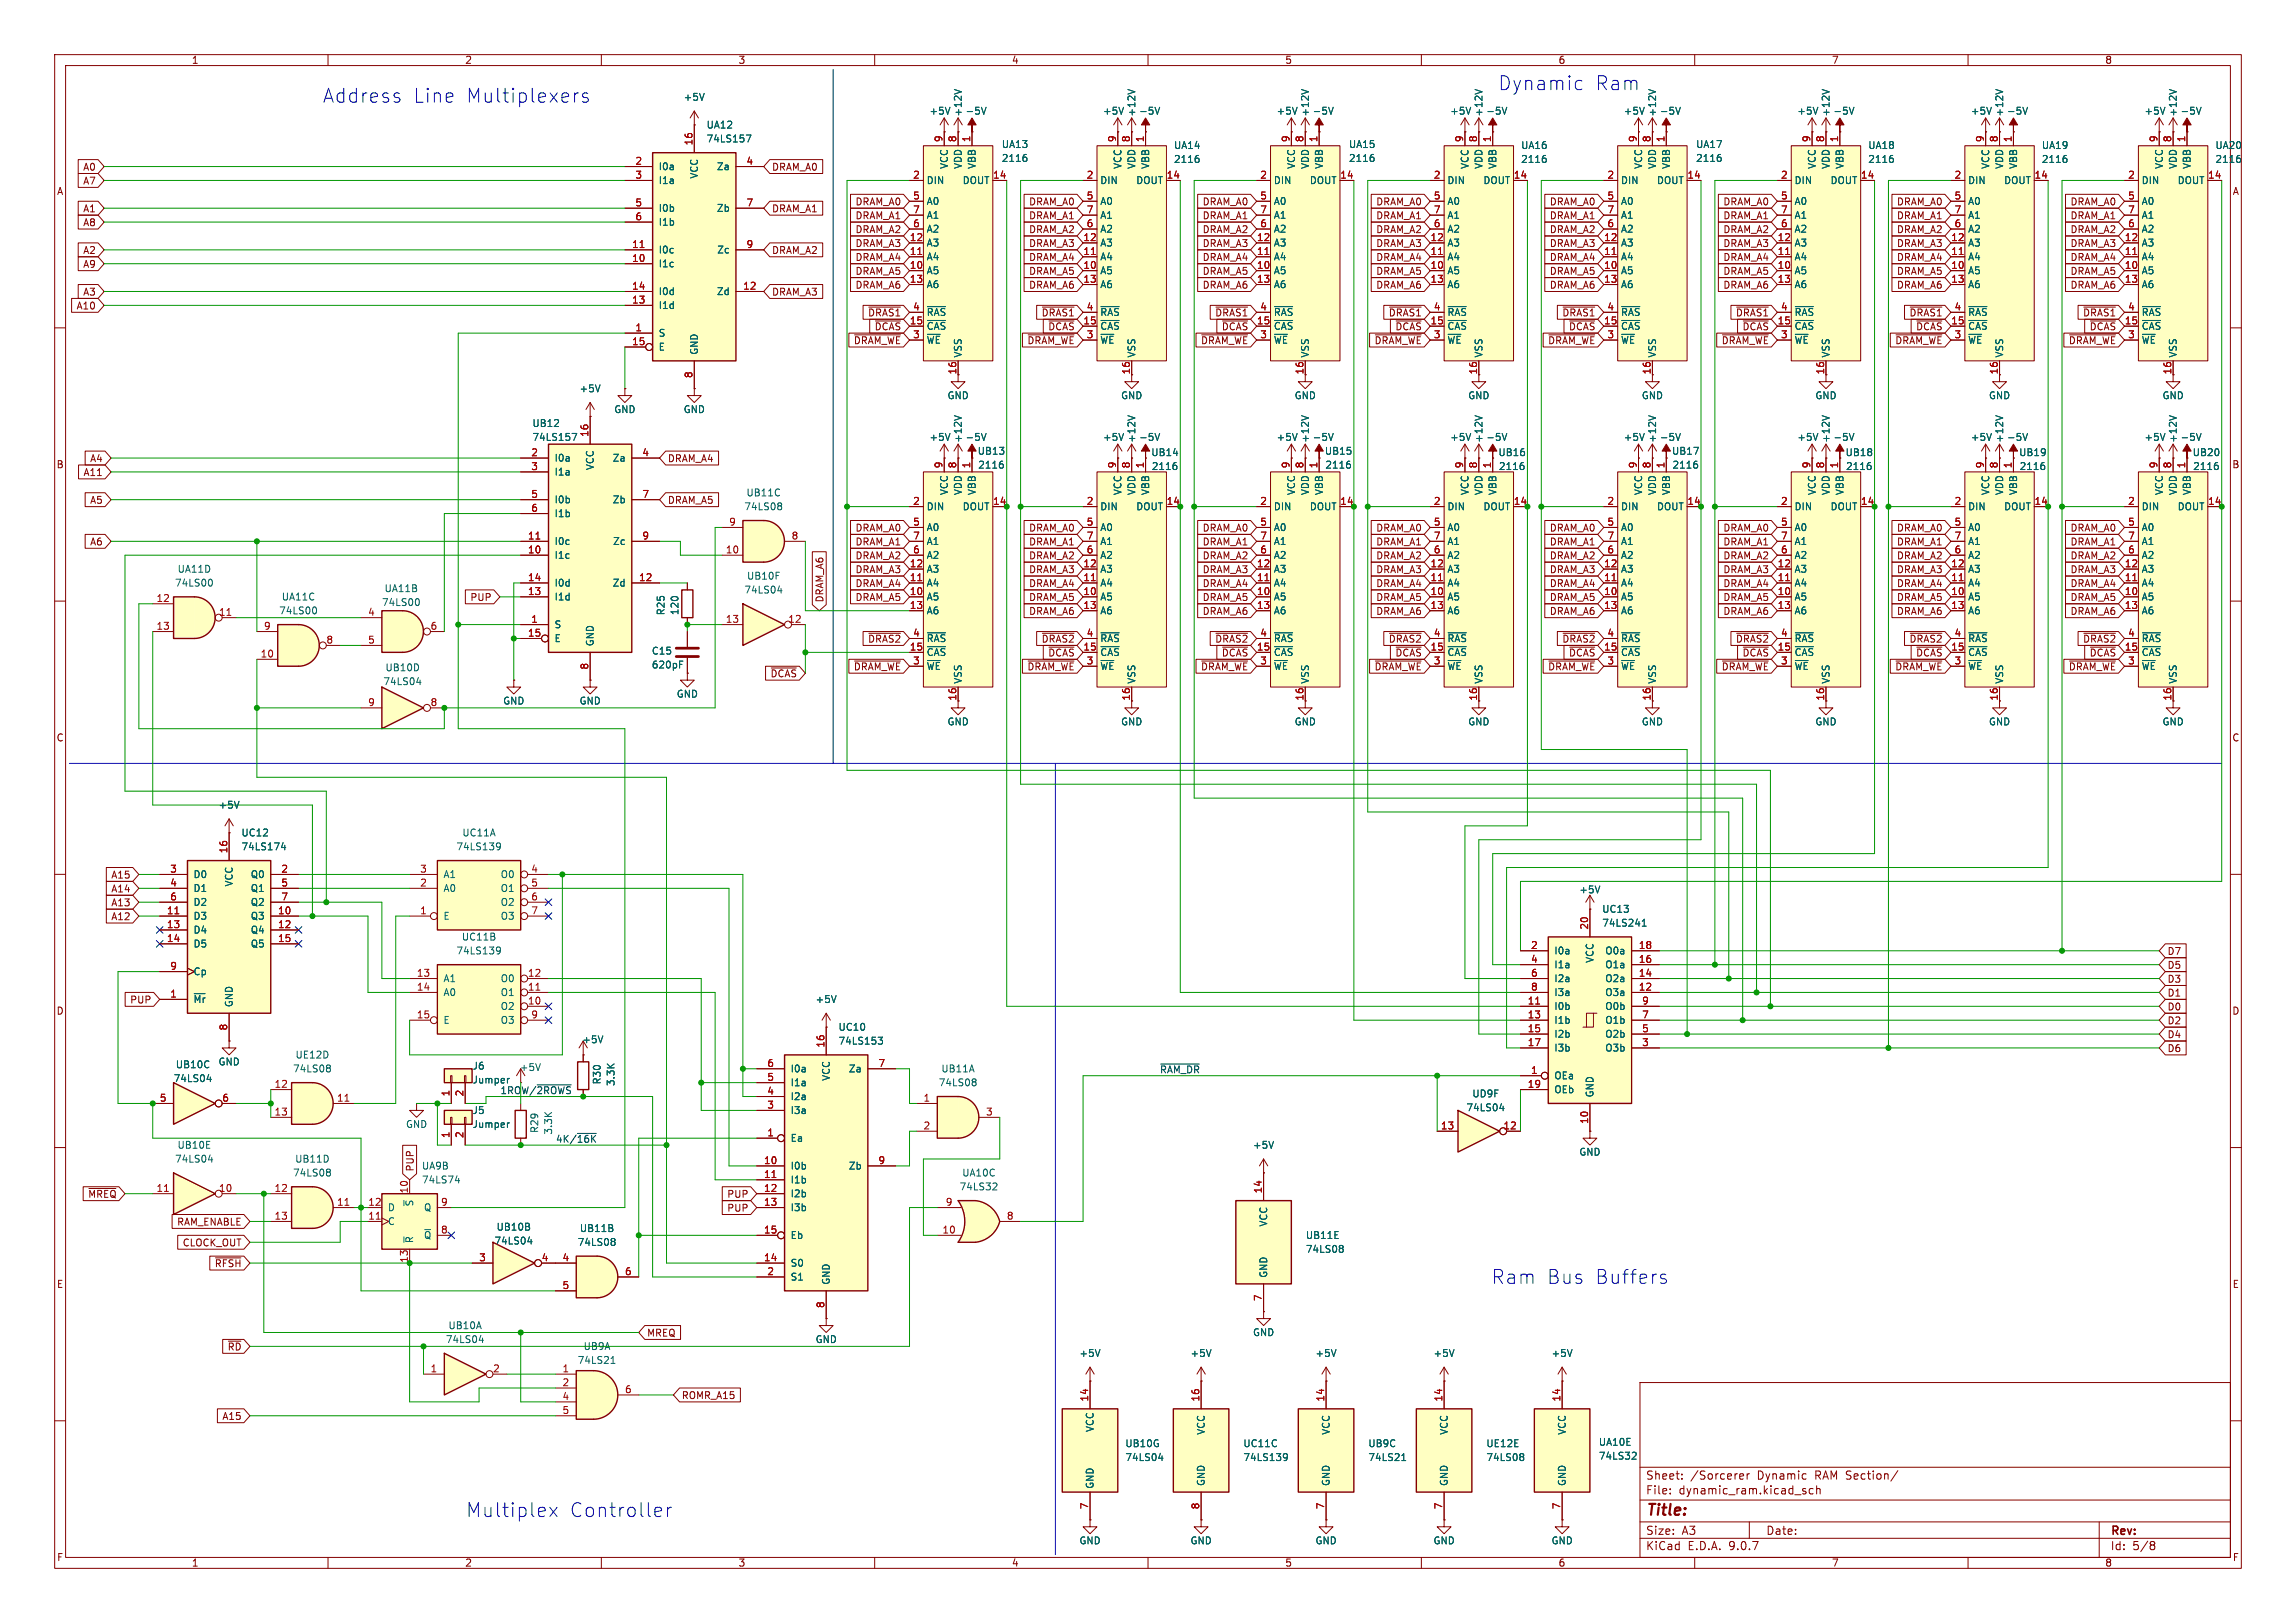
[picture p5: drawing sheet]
<svg xmlns="http://www.w3.org/2000/svg" width="420mm" height="297mm" viewBox="0 0 420 297" stroke-linecap="round" stroke-linejoin="round" font-family="sans-serif">
<defs><g id="words">
<g font-size="3.5" fill="#0000c2">
<text x="274" y="16.7">Dynamic</text>
<text x="291.8" y="16.7">Ram</text>
<text x="59" y="19">Address</text>
<text x="75.6" y="19">Line</text>
<text x="85.2" y="19">Multiplexers</text>
<text x="272.8" y="235.2">Ram</text>
<text x="282.9" y="235.2">Bus</text>
<text x="291.7" y="235.2">Buffers</text>
<text x="85.2" y="277.9">Multiplex</text>
<text x="104.2" y="277.9">Controller</text>
</g>
<text font-size="2.8" fill="#840000" x="301" y="277.9">Title:</text>
<g font-size="2.1" fill="#840000">
<text x="301" y="273.7">File:</text>
<text x="301" y="271">Sheet:</text>
<text x="307.1" y="273.7">dynamic_ram.kicad_sch</text>
<text x="309.2" y="271">/Sorcerer</text>
<text x="321.5" y="271">Dynamic</text>
<text x="332.2" y="271">RAM Section/</text>
<text x="301" y="281.1">Size:</text>
<text x="307.6" y="281.1">A3</text>
<text x="323" y="281.1">Date:</text>
<text x="386" y="281.3">Rev:</text>
<text x="301" y="283.9">KiCad</text>
<text x="308.7" y="283.9">E.D.A.</text>
<text x="316.3" y="283.9">9.0.7</text>
<text x="386" y="283.9">Id:</text>
<text x="390.1" y="283.9">5/8</text>
</g>
<g font-size="1.8" fill="#840000">
<text x="35" y="11.9">1</text>
<text x="85" y="11.9">2</text>
<text x="135" y="11.9">3</text>
<text x="185" y="11.9">4</text>
<text x="235" y="11.9">5</text>
<text x="285" y="11.9">6</text>
<text x="335" y="11.9">7</text>
<text x="385" y="11.9">8</text>
<text x="10.3" y="35.9">A</text>
<text x="15.1" y="34">A7</text>
<text x="15.1" y="31.4">A0</text>
<text x="141.1" y="31.4">DRAM_A0</text>
<text x="408.3" y="35.9">A</text>
<text x="15.1" y="39.1">A1</text>
<text x="15.1" y="41.6">A8</text>
<text x="141.1" y="39.1">DRAM_A1</text>
<text x="156.4" y="37.8">DRAM_A0</text>
<text x="156.4" y="40.3">DRAM_A1</text>
<text x="188.1" y="37.8">DRAM_A0</text>
<text x="188.1" y="40.3">DRAM_A1</text>
<text x="219.9" y="37.8">DRAM_A0</text>
<text x="219.9" y="40.3">DRAM_A1</text>
<text x="251.6" y="40.3">DRAM_A1</text>
<text x="251.6" y="37.8">DRAM_A0</text>
<text x="283.4" y="40.3">DRAM_A1</text>
<text x="283.4" y="37.8">DRAM_A0</text>
<text x="315.1" y="40.3">DRAM_A1</text>
<text x="315.1" y="37.8">DRAM_A0</text>
<text x="346.9" y="37.8">DRAM_A0</text>
<text x="346.9" y="40.3">DRAM_A1</text>
<text x="378.6" y="37.8">DRAM_A0</text>
<text x="378.6" y="40.3">DRAM_A1</text>
<text x="15.1" y="46.7">A2</text>
<text x="141.1" y="46.7">DRAM_A2</text>
<text x="156.4" y="47.9">DRAM_A4</text>
<text x="156.4" y="45.4">DRAM_A3</text>
<text x="156.4" y="42.9">DRAM_A2</text>
<text x="188.1" y="42.9">DRAM_A2</text>
<text x="188.1" y="45.4">DRAM_A3</text>
<text x="188.1" y="47.9">DRAM_A4</text>
<text x="219.9" y="47.9">DRAM_A4</text>
<text x="219.9" y="42.9">DRAM_A2</text>
<text x="219.9" y="45.4">DRAM_A3</text>
<text x="251.6" y="45.4">DRAM_A3</text>
<text x="251.6" y="42.9">DRAM_A2</text>
<text x="251.6" y="47.9">DRAM_A4</text>
<text x="283.4" y="45.4">DRAM_A3</text>
<text x="283.4" y="42.9">DRAM_A2</text>
<text x="283.4" y="47.9">DRAM_A4</text>
<text x="315.1" y="42.9">DRAM_A2</text>
<text x="315.1" y="47.9">DRAM_A4</text>
<text x="315.1" y="45.4">DRAM_A3</text>
<text x="346.9" y="42.9">DRAM_A2</text>
<text x="346.9" y="45.4">DRAM_A3</text>
<text x="346.9" y="47.9">DRAM_A4</text>
<text x="378.6" y="45.4">DRAM_A3</text>
<text x="378.6" y="47.9">DRAM_A4</text>
<text x="378.6" y="42.9">DRAM_A2</text>
<text x="15.1" y="49.2">A9</text>
<text x="156.4" y="53">DRAM_A6</text>
<text x="156.4" y="50.5">DRAM_A5</text>
<text x="188.1" y="50.5">DRAM_A5</text>
<text x="188.1" y="53">DRAM_A6</text>
<text x="219.9" y="50.5">DRAM_A5</text>
<text x="219.9" y="53">DRAM_A6</text>
<text x="251.6" y="53">DRAM_A6</text>
<text x="251.6" y="50.5">DRAM_A5</text>
<text x="283.4" y="53">DRAM_A6</text>
<text x="283.4" y="50.5">DRAM_A5</text>
<text x="315.1" y="53">DRAM_A6</text>
<text x="315.1" y="50.5">DRAM_A5</text>
<text x="346.9" y="50.5">DRAM_A5</text>
<text x="346.9" y="53">DRAM_A6</text>
<text x="378.6" y="50.5">DRAM_A5</text>
<text x="378.6" y="53">DRAM_A6</text>
<text x="13.9" y="56.8">A10</text>
<text x="15.1" y="54.3">A3</text>
<text x="141.1" y="54.3">DRAM_A3</text>
<text x="158.7" y="58.1">~{DRAS1}</text>
<text x="190.4" y="58.1">~{DRAS1}</text>
<text x="222.2" y="58.1">~{DRAS1}</text>
<text x="253.9" y="58.1">~{DRAS1}</text>
<text x="285.7" y="58.1">~{DRAS1}</text>
<text x="317.4" y="58.1">~{DRAS1}</text>
<text x="349.2" y="58.1">~{DRAS1}</text>
<text x="380.9" y="58.1">~{DRAS1}</text>
<text x="156.1" y="63.2">~{DRAM_WE}</text>
<text x="159.9" y="60.6">~{DCAS}</text>
<text x="187.8" y="63.2">~{DRAM_WE}</text>
<text x="191.6" y="60.6">~{DCAS}</text>
<text x="219.6" y="63.2">~{DRAM_WE}</text>
<text x="223.4" y="60.6">~{DCAS}</text>
<text x="251.3" y="63.2">~{DRAM_WE}</text>
<text x="255.1" y="60.6">~{DCAS}</text>
<text x="283.1" y="63.2">~{DRAM_WE}</text>
<text x="286.9" y="60.6">~{DCAS}</text>
<text x="314.8" y="63.2">~{DRAM_WE}</text>
<text x="318.6" y="60.6">~{DCAS}</text>
<text x="346.6" y="63.2">~{DRAM_WE}</text>
<text x="350.4" y="60.6">~{DCAS}</text>
<text x="378.3" y="63.2">~{DRAM_WE}</text>
<text x="382.1" y="60.6">~{DCAS}</text>
<text x="175" y="68.6" transform="rotate(-90 175 68.6)">16</text>
<text x="206.8" y="68.6" transform="rotate(-90 206.8 68.6)">16</text>
<text x="270.3" y="68.6" transform="rotate(-90 270.3 68.6)">16</text>
<text x="333.8" y="68.6" transform="rotate(-90 333.8 68.6)">16</text>
<text x="365.5" y="68.6" transform="rotate(-90 365.5 68.6)">16</text>
<text x="397.3" y="68.6" transform="rotate(-90 397.3 68.6)">16</text>
<text x="10.3" y="85.9">B</text>
<text x="15.2" y="87.3">A11</text>
<text x="16.4" y="84.8">A4</text>
<text x="122.1" y="84.8">DRAM_A4</text>
<text x="408.2" y="85.9">B</text>
<text x="16.4" y="92.4">A5</text>
<text x="122.1" y="92.4">DRAM_A5</text>
<text x="16.4" y="100">A6</text>
<text x="156.4" y="97.5">DRAM_A0</text>
<text x="156.4" y="100">DRAM_A1</text>
<text x="188.1" y="100">DRAM_A1</text>
<text x="188.1" y="97.5">DRAM_A0</text>
<text x="219.9" y="97.5">DRAM_A0</text>
<text x="219.9" y="100">DRAM_A1</text>
<text x="251.6" y="100">DRAM_A1</text>
<text x="251.6" y="97.5">DRAM_A0</text>
<text x="283.4" y="100">DRAM_A1</text>
<text x="283.4" y="97.5">DRAM_A0</text>
<text x="315.1" y="97.5">DRAM_A0</text>
<text x="315.1" y="100">DRAM_A1</text>
<text x="346.9" y="97.5">DRAM_A0</text>
<text x="346.9" y="100">DRAM_A1</text>
<text x="378.6" y="97.5">DRAM_A0</text>
<text x="378.6" y="100">DRAM_A1</text>
<text x="156.4" y="105.1">DRAM_A3</text>
<text x="156.4" y="102.6">DRAM_A2</text>
<text x="156.4" y="107.6">DRAM_A4</text>
<text x="188.1" y="107.6">DRAM_A4</text>
<text x="188.1" y="102.6">DRAM_A2</text>
<text x="188.1" y="105.1">DRAM_A3</text>
<text x="219.9" y="107.6">DRAM_A4</text>
<text x="219.9" y="102.6">DRAM_A2</text>
<text x="219.9" y="105.1">DRAM_A3</text>
<text x="251.6" y="107.6">DRAM_A4</text>
<text x="251.6" y="105.1">DRAM_A3</text>
<text x="251.6" y="102.6">DRAM_A2</text>
<text x="283.4" y="102.6">DRAM_A2</text>
<text x="283.4" y="105.1">DRAM_A3</text>
<text x="283.4" y="107.6">DRAM_A4</text>
<text x="315.1" y="105.1">DRAM_A3</text>
<text x="315.1" y="102.6">DRAM_A2</text>
<text x="315.1" y="107.6">DRAM_A4</text>
<text x="346.9" y="105.1">DRAM_A3</text>
<text x="346.9" y="107.6">DRAM_A4</text>
<text x="346.9" y="102.6">DRAM_A2</text>
<text x="378.6" y="102.6">DRAM_A2</text>
<text x="378.6" y="105.1">DRAM_A3</text>
<text x="378.6" y="107.6">DRAM_A4</text>
<text x="85.9" y="110.2">PUP</text>
<text x="150.8" y="110.3" transform="rotate(-90 150.8 110.3)">DRAM_A6</text>
<text x="156.4" y="110.2">DRAM_A5</text>
<text x="188.1" y="110.2">DRAM_A5</text>
<text x="188.1" y="112.7">DRAM_A6</text>
<text x="219.9" y="110.2">DRAM_A5</text>
<text x="219.9" y="112.7">DRAM_A6</text>
<text x="251.6" y="110.2">DRAM_A5</text>
<text x="251.6" y="112.7">DRAM_A6</text>
<text x="283.4" y="112.7">DRAM_A6</text>
<text x="283.4" y="110.2">DRAM_A5</text>
<text x="315.1" y="112.7">DRAM_A6</text>
<text x="315.1" y="110.2">DRAM_A5</text>
<text x="346.9" y="110.2">DRAM_A5</text>
<text x="346.9" y="112.7">DRAM_A6</text>
<text x="378.6" y="112.7">DRAM_A6</text>
<text x="378.6" y="110.2">DRAM_A5</text>
<text x="158.7" y="117.8">~{DRAS2}</text>
<text x="190.4" y="117.8">~{DRAS2}</text>
<text x="222.2" y="117.8">~{DRAS2}</text>
<text x="253.9" y="117.8">~{DRAS2}</text>
<text x="285.7" y="117.8">~{DRAS2}</text>
<text x="317.4" y="117.8">~{DRAS2}</text>
<text x="349.2" y="117.8">~{DRAS2}</text>
<text x="380.9" y="117.8">~{DRAS2}</text>
<text x="140.8" y="124.1">~{DCAS}</text>
<text x="156.1" y="122.9">~{DRAM_WE}</text>
<text x="187.8" y="122.9">~{DRAM_WE}</text>
<text x="191.6" y="120.3">~{DCAS}</text>
<text x="219.6" y="122.9">~{DRAM_WE}</text>
<text x="223.4" y="120.3">~{DCAS}</text>
<text x="251.3" y="122.9">~{DRAM_WE}</text>
<text x="255.1" y="120.3">~{DCAS}</text>
<text x="283.1" y="122.9">~{DRAM_WE}</text>
<text x="286.9" y="120.3">~{DCAS}</text>
<text x="314.8" y="122.9">~{DRAM_WE}</text>
<text x="318.6" y="120.3">~{DCAS}</text>
<text x="346.6" y="122.9">~{DRAM_WE}</text>
<text x="350.4" y="120.3">~{DCAS}</text>
<text x="378.3" y="122.9">~{DRAM_WE}</text>
<text x="382.1" y="120.3">~{DCAS}</text>
<text x="238.5" y="128.3" transform="rotate(-90 238.5 128.3)">16</text>
<text x="270.3" y="128.3" transform="rotate(-90 270.3 128.3)">16</text>
<text x="365.5" y="128.3" transform="rotate(-90 365.5 128.3)">16</text>
<text x="397.3" y="128.3" transform="rotate(-90 397.3 128.3)">16</text>
<text x="10.3" y="135.9">C</text>
<text x="408.2" y="135.9">C</text>
<text x="20.3" y="161">A15</text>
<text x="20.3" y="163.5">A14</text>
<text x="20.3" y="166.1">A13</text>
<text x="20.3" y="168.6">A12</text>
<text x="396.4" y="177.5">D5</text>
<text x="396.4" y="174.9">D7</text>
<text x="10.3" y="185.9">D</text>
<text x="23.7" y="183.8">PUP</text>
<text x="396.4" y="185.1">D0</text>
<text x="396.4" y="180">D3</text>
<text x="396.4" y="182.6">D1</text>
<text x="408.2" y="185.9">D</text>
<text x="396.4" y="190.2">D4</text>
<text x="396.4" y="187.6">D2</text>
<text x="396.4" y="192.7">D6</text>
<text x="75.9" y="214.5" transform="rotate(-90 75.9 214.5)">PUP</text>
<text x="16" y="219.4">~{MREQ}</text>
<text x="132.9" y="221.9">PUP</text>
<text x="132.9" y="219.4">PUP</text>
<text x="32.3" y="224.5">RAM_ENABLE</text>
<text x="33.3" y="228.3">CLOCK_OUT</text>
<text x="39.2" y="232.1">~{RFSH}</text>
<text x="10.3" y="235.9">E</text>
<text x="408.3" y="235.9">E</text>
<text x="118.3" y="244.8">MREQ</text>
<text x="41.5" y="247.3">~{RD}</text>
<text x="124.6" y="256.2">ROMR_A15</text>
<text x="40.6" y="260">A15</text>
<text x="10.3" y="285.9">F</text>
<text x="35" y="286.9">1</text>
<text x="85" y="286.9">2</text>
<text x="135" y="286.9">3</text>
<text x="185" y="286.9">4</text>
<text x="235" y="286.9">5</text>
<text x="285" y="286.9">6</text>
<text x="335" y="286.9">7</text>
<text x="385" y="286.9">8</text>
<text x="408.3" y="285.9">F</text>
</g>
<g font-size="1.8" fill="#006464">
<text x="125" y="18.6">+5V</text>
<text x="129.2" y="23.7">UA12</text>
<text x="169.9" y="21.2">+5V</text>
<text x="176.1" y="21.4" transform="rotate(-90 176.1 21.4)">+12V</text>
<text x="176.5" y="21.2">-5V</text>
<text x="201.7" y="21.2">+5V</text>
<text x="207.9" y="21.4" transform="rotate(-90 207.9 21.4)">+12V</text>
<text x="208.3" y="21.2">-5V</text>
<text x="233.4" y="21.2">+5V</text>
<text x="239.6" y="21.4" transform="rotate(-90 239.6 21.4)">+12V</text>
<text x="240" y="21.2">-5V</text>
<text x="265.2" y="21.2">+5V</text>
<text x="271.4" y="21.4" transform="rotate(-90 271.4 21.4)">+12V</text>
<text x="271.8" y="21.2">-5V</text>
<text x="296.9" y="21.2">+5V</text>
<text x="303.1" y="21.4" transform="rotate(-90 303.1 21.4)">+12V</text>
<text x="303.5" y="21.2">-5V</text>
<text x="328.7" y="21.2">+5V</text>
<text x="334.9" y="21.4" transform="rotate(-90 334.9 21.4)">+12V</text>
<text x="335.3" y="21.2">-5V</text>
<text x="360.4" y="21.2">+5V</text>
<text x="366.6" y="21.4" transform="rotate(-90 366.6 21.4)">+12V</text>
<text x="367" y="21.2">-5V</text>
<text x="392.2" y="21.2">+5V</text>
<text x="398.4" y="21.4" transform="rotate(-90 398.4 21.4)">+12V</text>
<text x="398.8" y="21.2">-5V</text>
<text x="129.2" y="26.3">74LS157</text>
<text x="183.2" y="27.3">UA13</text>
<text x="183.2" y="29.8">2116</text>
<text x="214.6" y="27.5">UA14</text>
<text x="246.7" y="27.3">UA15</text>
<text x="246.7" y="29.8">2116</text>
<text x="278.1" y="27.5">UA16</text>
<text x="310.2" y="27.3">UA17</text>
<text x="310.2" y="29.8">2116</text>
<text x="341.6" y="27.5">UA18</text>
<text x="373.4" y="27.5">UA19</text>
<text x="405.1" y="27.5">UA20</text>
<text x="120.4" y="31.3">I0a</text>
<text x="120.4" y="33.9">I1a</text>
<text x="127.9" y="32.8" transform="rotate(-90 127.9 32.8)">VCC</text>
<text x="131" y="31.3">Za</text>
<text x="169.4" y="33.9">DIN</text>
<text x="173.6" y="31" transform="rotate(-90 173.6 31)">VCC</text>
<text x="176" y="33.9">DOUT</text>
<text x="176.1" y="31" transform="rotate(-90 176.1 31)">VDD</text>
<text x="178.7" y="31" transform="rotate(-90 178.7 31)">VBB</text>
<text x="201.2" y="33.9">DIN</text>
<text x="205.3" y="31" transform="rotate(-90 205.3 31)">VCC</text>
<text x="207.8" y="33.9">DOUT</text>
<text x="207.9" y="31" transform="rotate(-90 207.9 31)">VDD</text>
<text x="210.4" y="31" transform="rotate(-90 210.4 31)">VBB</text>
<text x="214.6" y="30">2116</text>
<text x="232.9" y="33.9">DIN</text>
<text x="237.1" y="31" transform="rotate(-90 237.1 31)">VCC</text>
<text x="239.5" y="33.9">DOUT</text>
<text x="239.6" y="31" transform="rotate(-90 239.6 31)">VDD</text>
<text x="242.2" y="31" transform="rotate(-90 242.2 31)">VBB</text>
<text x="264.7" y="33.9">DIN</text>
<text x="268.8" y="31" transform="rotate(-90 268.8 31)">VCC</text>
<text x="271.3" y="33.9">DOUT</text>
<text x="271.4" y="31" transform="rotate(-90 271.4 31)">VDD</text>
<text x="273.9" y="31" transform="rotate(-90 273.9 31)">VBB</text>
<text x="278.1" y="30">2116</text>
<text x="296.4" y="33.9">DIN</text>
<text x="300.6" y="31" transform="rotate(-90 300.6 31)">VCC</text>
<text x="303" y="33.9">DOUT</text>
<text x="303.1" y="31" transform="rotate(-90 303.1 31)">VDD</text>
<text x="305.7" y="31" transform="rotate(-90 305.7 31)">VBB</text>
<text x="328.2" y="33.9">DIN</text>
<text x="332.3" y="31" transform="rotate(-90 332.3 31)">VCC</text>
<text x="334.8" y="33.9">DOUT</text>
<text x="334.9" y="31" transform="rotate(-90 334.9 31)">VDD</text>
<text x="337.4" y="31" transform="rotate(-90 337.4 31)">VBB</text>
<text x="341.6" y="30">2116</text>
<text x="359.9" y="33.9">DIN</text>
<text x="364.1" y="31" transform="rotate(-90 364.1 31)">VCC</text>
<text x="366.5" y="33.9">DOUT</text>
<text x="366.6" y="31" transform="rotate(-90 366.6 31)">VDD</text>
<text x="369.2" y="31" transform="rotate(-90 369.2 31)">VBB</text>
<text x="373.4" y="30">2116</text>
<text x="391.7" y="33.9">DIN</text>
<text x="395.8" y="31" transform="rotate(-90 395.8 31)">VCC</text>
<text x="398.3" y="33.9">DOUT</text>
<text x="398.4" y="31" transform="rotate(-90 398.4 31)">VDD</text>
<text x="400.9" y="31" transform="rotate(-90 400.9 31)">VBB</text>
<text x="405.1" y="30">2116</text>
<text x="120.4" y="39">I0b</text>
<text x="120.4" y="41.5">I1b</text>
<text x="131" y="39">Zb</text>
<text x="169.4" y="37.7">A0</text>
<text x="169.4" y="40.2">A1</text>
<text x="201.2" y="37.7">A0</text>
<text x="201.2" y="40.2">A1</text>
<text x="232.9" y="37.7">A0</text>
<text x="232.9" y="40.2">A1</text>
<text x="264.7" y="37.7">A0</text>
<text x="264.7" y="40.2">A1</text>
<text x="296.4" y="37.7">A0</text>
<text x="296.4" y="40.2">A1</text>
<text x="328.2" y="37.7">A0</text>
<text x="328.2" y="40.2">A1</text>
<text x="359.9" y="37.7">A0</text>
<text x="359.9" y="40.2">A1</text>
<text x="391.7" y="37.7">A0</text>
<text x="391.7" y="40.2">A1</text>
<text x="120.4" y="46.6">I0c</text>
<text x="131.1" y="46.6">Zc</text>
<text x="169.4" y="42.8">A2</text>
<text x="169.4" y="45.3">A3</text>
<text x="169.4" y="47.9">A4</text>
<text x="201.2" y="42.8">A2</text>
<text x="201.2" y="45.3">A3</text>
<text x="201.2" y="47.9">A4</text>
<text x="232.9" y="42.8">A2</text>
<text x="232.9" y="45.3">A3</text>
<text x="232.9" y="47.9">A4</text>
<text x="264.7" y="42.8">A2</text>
<text x="264.7" y="45.3">A3</text>
<text x="264.7" y="47.9">A4</text>
<text x="296.4" y="42.8">A2</text>
<text x="296.4" y="45.3">A3</text>
<text x="296.4" y="47.9">A4</text>
<text x="328.2" y="42.8">A2</text>
<text x="328.2" y="45.3">A3</text>
<text x="328.2" y="47.9">A4</text>
<text x="359.9" y="42.8">A2</text>
<text x="359.9" y="45.3">A3</text>
<text x="359.9" y="47.9">A4</text>
<text x="391.7" y="42.8">A2</text>
<text x="391.7" y="45.3">A3</text>
<text x="391.7" y="47.9">A4</text>
<text x="120.4" y="49.1">I1c</text>
<text x="169.4" y="50.4">A5</text>
<text x="169.4" y="52.9">A6</text>
<text x="201.2" y="50.4">A5</text>
<text x="201.2" y="52.9">A6</text>
<text x="232.9" y="50.4">A5</text>
<text x="232.9" y="52.9">A6</text>
<text x="264.7" y="50.4">A5</text>
<text x="264.7" y="52.9">A6</text>
<text x="296.4" y="50.4">A5</text>
<text x="296.4" y="52.9">A6</text>
<text x="328.2" y="50.4">A5</text>
<text x="328.2" y="52.9">A6</text>
<text x="359.9" y="50.4">A5</text>
<text x="359.9" y="52.9">A6</text>
<text x="391.7" y="50.4">A5</text>
<text x="391.7" y="52.9">A6</text>
<text x="120.4" y="54.2">I0d</text>
<text x="120.4" y="56.7">I1d</text>
<text x="131" y="54.2">Zd</text>
<text x="169.4" y="58">~{RAS}</text>
<text x="201.2" y="58">~{RAS}</text>
<text x="232.9" y="58">~{RAS}</text>
<text x="264.7" y="58">~{RAS}</text>
<text x="296.4" y="58">~{RAS}</text>
<text x="328.2" y="58">~{RAS}</text>
<text x="359.9" y="58">~{RAS}</text>
<text x="391.7" y="58">~{RAS}</text>
<text x="120.4" y="61.8">S</text>
<text x="120.4" y="64.4">E</text>
<text x="127.9" y="65" transform="rotate(-90 127.9 65)">GND</text>
<text x="169.4" y="60.6">~{CAS}</text>
<text x="169.4" y="63.1">~{WE}</text>
<text x="176.1" y="65.5" transform="rotate(-90 176.1 65.5)">VSS</text>
<text x="201.2" y="60.6">~{CAS}</text>
<text x="201.2" y="63.1">~{WE}</text>
<text x="207.9" y="65.5" transform="rotate(-90 207.9 65.5)">VSS</text>
<text x="232.9" y="60.6">~{CAS}</text>
<text x="232.9" y="63.1">~{WE}</text>
<text x="239.6" y="65.5" transform="rotate(-90 239.6 65.5)">VSS</text>
<text x="264.7" y="60.6">~{CAS}</text>
<text x="264.7" y="63.1">~{WE}</text>
<text x="271.4" y="65.5" transform="rotate(-90 271.4 65.5)">VSS</text>
<text x="296.4" y="60.6">~{CAS}</text>
<text x="296.4" y="63.1">~{WE}</text>
<text x="303.1" y="65.5" transform="rotate(-90 303.1 65.5)">VSS</text>
<text x="328.2" y="60.6">~{CAS}</text>
<text x="328.2" y="63.1">~{WE}</text>
<text x="334.9" y="65.5" transform="rotate(-90 334.9 65.5)">VSS</text>
<text x="359.9" y="60.6">~{CAS}</text>
<text x="359.9" y="63.1">~{WE}</text>
<text x="366.6" y="65.5" transform="rotate(-90 366.6 65.5)">VSS</text>
<text x="391.7" y="60.6">~{CAS}</text>
<text x="391.7" y="63.1">~{WE}</text>
<text x="398.4" y="65.5" transform="rotate(-90 398.4 65.5)">VSS</text>
<text x="105.9" y="72">+5V</text>
<text x="112.3" y="75.8">GND</text>
<text x="125" y="75.8">GND</text>
<text x="173.2" y="73.3">GND</text>
<text x="205" y="73.3">GND</text>
<text x="236.7" y="73.3">GND</text>
<text x="268.5" y="73.3">GND</text>
<text x="300.2" y="73.3">GND</text>
<text x="332" y="73.3">GND</text>
<text x="363.7" y="73.3">GND</text>
<text x="395.5" y="73.3">GND</text>
<text x="97.3" y="78.3">UB12</text>
<text x="97.3" y="80.9">74LS157</text>
<text x="169.9" y="80.9">+5V</text>
<text x="176.1" y="81.1" transform="rotate(-90 176.1 81.1)">+12V</text>
<text x="176.5" y="80.9">-5V</text>
<text x="178.7" y="83.4">UB13</text>
<text x="201.7" y="80.9">+5V</text>
<text x="207.9" y="81.1" transform="rotate(-90 207.9 81.1)">+12V</text>
<text x="208.3" y="80.9">-5V</text>
<text x="210.5" y="83.7">UB14</text>
<text x="233.4" y="80.9">+5V</text>
<text x="239.6" y="81.1" transform="rotate(-90 239.6 81.1)">+12V</text>
<text x="240" y="80.9">-5V</text>
<text x="242.2" y="83.4">UB15</text>
<text x="265.2" y="80.9">+5V</text>
<text x="271.4" y="81.1" transform="rotate(-90 271.4 81.1)">+12V</text>
<text x="271.8" y="80.9">-5V</text>
<text x="274" y="83.7">UB16</text>
<text x="296.9" y="80.9">+5V</text>
<text x="303.1" y="81.1" transform="rotate(-90 303.1 81.1)">+12V</text>
<text x="303.5" y="80.9">-5V</text>
<text x="305.7" y="83.4">UB17</text>
<text x="328.7" y="80.9">+5V</text>
<text x="334.9" y="81.1" transform="rotate(-90 334.9 81.1)">+12V</text>
<text x="335.3" y="80.9">-5V</text>
<text x="337.5" y="83.7">UB18</text>
<text x="360.4" y="80.9">+5V</text>
<text x="366.6" y="81.1" transform="rotate(-90 366.6 81.1)">+12V</text>
<text x="367" y="80.9">-5V</text>
<text x="369.2" y="83.7">UB19</text>
<text x="392.2" y="80.9">+5V</text>
<text x="398.4" y="81.1" transform="rotate(-90 398.4 81.1)">+12V</text>
<text x="398.8" y="80.9">-5V</text>
<text x="401" y="83.7">UB20</text>
<text x="101.3" y="84.7">I0a</text>
<text x="101.3" y="87.2">I1a</text>
<text x="108.8" y="86.1" transform="rotate(-90 108.8 86.1)">VCC</text>
<text x="112" y="84.7">Za</text>
<text x="178.8" y="86">2116</text>
<text x="210.6" y="86.2">2116</text>
<text x="242.3" y="86">2116</text>
<text x="274.1" y="86.2">2116</text>
<text x="305.8" y="86">2116</text>
<text x="337.6" y="86.2">2116</text>
<text x="369.3" y="86.2">2116</text>
<text x="401.1" y="86.2">2116</text>
<text x="101.3" y="92.3">I0b</text>
<text x="101.3" y="94.8">I1b</text>
<text x="112" y="92.3">Zb</text>
<text x="136.1" y="93.6">74LS08</text>
<text x="136.4" y="91">UB11C</text>
<text x="169.4" y="93.6">DIN</text>
<text x="173.6" y="90.7" transform="rotate(-90 173.6 90.7)">VCC</text>
<text x="176" y="93.6">DOUT</text>
<text x="176.1" y="90.7" transform="rotate(-90 176.1 90.7)">VDD</text>
<text x="178.7" y="90.7" transform="rotate(-90 178.7 90.7)">VBB</text>
<text x="201.2" y="93.6">DIN</text>
<text x="205.3" y="90.7" transform="rotate(-90 205.3 90.7)">VCC</text>
<text x="207.8" y="93.6">DOUT</text>
<text x="207.9" y="90.7" transform="rotate(-90 207.9 90.7)">VDD</text>
<text x="210.4" y="90.7" transform="rotate(-90 210.4 90.7)">VBB</text>
<text x="232.9" y="93.6">DIN</text>
<text x="237.1" y="90.7" transform="rotate(-90 237.1 90.7)">VCC</text>
<text x="239.5" y="93.6">DOUT</text>
<text x="239.6" y="90.7" transform="rotate(-90 239.6 90.7)">VDD</text>
<text x="242.2" y="90.7" transform="rotate(-90 242.2 90.7)">VBB</text>
<text x="264.7" y="93.6">DIN</text>
<text x="268.8" y="90.7" transform="rotate(-90 268.8 90.7)">VCC</text>
<text x="271.3" y="93.6">DOUT</text>
<text x="271.4" y="90.7" transform="rotate(-90 271.4 90.7)">VDD</text>
<text x="273.9" y="90.7" transform="rotate(-90 273.9 90.7)">VBB</text>
<text x="296.4" y="93.6">DIN</text>
<text x="300.6" y="90.7" transform="rotate(-90 300.6 90.7)">VCC</text>
<text x="303" y="93.6">DOUT</text>
<text x="303.1" y="90.7" transform="rotate(-90 303.1 90.7)">VDD</text>
<text x="305.7" y="90.7" transform="rotate(-90 305.7 90.7)">VBB</text>
<text x="328.2" y="93.6">DIN</text>
<text x="332.3" y="90.7" transform="rotate(-90 332.3 90.7)">VCC</text>
<text x="334.8" y="93.6">DOUT</text>
<text x="334.9" y="90.7" transform="rotate(-90 334.9 90.7)">VDD</text>
<text x="337.4" y="90.7" transform="rotate(-90 337.4 90.7)">VBB</text>
<text x="359.9" y="93.6">DIN</text>
<text x="364.1" y="90.7" transform="rotate(-90 364.1 90.7)">VCC</text>
<text x="366.5" y="93.6">DOUT</text>
<text x="366.6" y="90.7" transform="rotate(-90 366.6 90.7)">VDD</text>
<text x="369.2" y="90.7" transform="rotate(-90 369.2 90.7)">VBB</text>
<text x="391.7" y="93.6">DIN</text>
<text x="395.8" y="90.7" transform="rotate(-90 395.8 90.7)">VCC</text>
<text x="398.3" y="93.6">DOUT</text>
<text x="398.4" y="90.7" transform="rotate(-90 398.4 90.7)">VDD</text>
<text x="400.9" y="90.7" transform="rotate(-90 400.9 90.7)">VBB</text>
<text x="101.3" y="99.9">I0c</text>
<text x="112.1" y="99.9">Zc</text>
<text x="169.4" y="97.4">A0</text>
<text x="169.4" y="99.9">A1</text>
<text x="201.2" y="97.4">A0</text>
<text x="201.2" y="99.9">A1</text>
<text x="232.9" y="97.4">A0</text>
<text x="232.9" y="99.9">A1</text>
<text x="264.7" y="97.4">A0</text>
<text x="264.7" y="99.9">A1</text>
<text x="296.4" y="97.4">A0</text>
<text x="296.4" y="99.9">A1</text>
<text x="328.2" y="97.4">A0</text>
<text x="328.2" y="99.9">A1</text>
<text x="359.9" y="97.4">A0</text>
<text x="359.9" y="99.9">A1</text>
<text x="391.7" y="97.4">A0</text>
<text x="391.7" y="99.9">A1</text>
<text x="31.9" y="107.5">74LS00</text>
<text x="32.4" y="105">UA11D</text>
<text x="101.3" y="102.5">I1c</text>
<text x="101.3" y="107.5">I0d</text>
<text x="112" y="107.5">Zd</text>
<text x="136.5" y="106.3">UB10F</text>
<text x="169.4" y="102.5">A2</text>
<text x="169.4" y="105">A3</text>
<text x="169.4" y="107.5">A4</text>
<text x="201.2" y="102.5">A2</text>
<text x="201.2" y="105">A3</text>
<text x="201.2" y="107.5">A4</text>
<text x="232.9" y="102.5">A2</text>
<text x="232.9" y="105">A3</text>
<text x="232.9" y="107.5">A4</text>
<text x="264.7" y="102.5">A2</text>
<text x="264.7" y="105">A3</text>
<text x="264.7" y="107.5">A4</text>
<text x="296.4" y="102.5">A2</text>
<text x="296.4" y="105">A3</text>
<text x="296.4" y="107.5">A4</text>
<text x="328.2" y="102.5">A2</text>
<text x="328.2" y="105">A3</text>
<text x="328.2" y="107.5">A4</text>
<text x="359.9" y="102.5">A2</text>
<text x="359.9" y="105">A3</text>
<text x="359.9" y="107.5">A4</text>
<text x="391.7" y="102.5">A2</text>
<text x="391.7" y="105">A3</text>
<text x="391.7" y="107.5">A4</text>
<text x="51" y="112.6">74LS00</text>
<text x="51.4" y="110.1">UA11C</text>
<text x="69.8" y="111.1">74LS00</text>
<text x="70.3" y="108.6">UA11B</text>
<text x="101.3" y="110.1">I1d</text>
<text x="121.8" y="112.7" transform="rotate(-90 121.8 112.7)">R25</text>
<text x="124.3" y="112.7" transform="rotate(-90 124.3 112.7)">120</text>
<text x="136.1" y="108.8">74LS04</text>
<text x="169.4" y="110.1">A5</text>
<text x="169.4" y="112.6">A6</text>
<text x="201.2" y="110.1">A5</text>
<text x="201.2" y="112.6">A6</text>
<text x="232.9" y="110.1">A5</text>
<text x="232.9" y="112.6">A6</text>
<text x="264.7" y="110.1">A5</text>
<text x="264.7" y="112.6">A6</text>
<text x="296.4" y="110.1">A5</text>
<text x="296.4" y="112.6">A6</text>
<text x="328.2" y="110.1">A5</text>
<text x="328.2" y="112.6">A6</text>
<text x="359.9" y="110.1">A5</text>
<text x="359.9" y="112.6">A6</text>
<text x="391.7" y="110.1">A5</text>
<text x="391.7" y="112.6">A6</text>
<text x="101.3" y="115.2">S</text>
<text x="101.3" y="117.7">E</text>
<text x="108.8" y="118.4" transform="rotate(-90 108.8 118.4)">GND</text>
<text x="119.1" y="120">C15</text>
<text x="169.4" y="117.7">~{RAS}</text>
<text x="201.2" y="117.7">~{RAS}</text>
<text x="232.9" y="117.7">~{RAS}</text>
<text x="264.7" y="117.7">~{RAS}</text>
<text x="296.4" y="117.7">~{RAS}</text>
<text x="328.2" y="117.7">~{RAS}</text>
<text x="359.9" y="117.7">~{RAS}</text>
<text x="391.7" y="117.7">~{RAS}</text>
<text x="70" y="125.6">74LS04</text>
<text x="70.4" y="123">UB10D</text>
<text x="119.1" y="122.5">620pF</text>
<text x="169.4" y="120.2">~{CAS}</text>
<text x="169.4" y="122.8">~{WE}</text>
<text x="176.1" y="125.2" transform="rotate(-90 176.1 125.2)">VSS</text>
<text x="201.2" y="120.2">~{CAS}</text>
<text x="201.2" y="122.8">~{WE}</text>
<text x="207.9" y="125.2" transform="rotate(-90 207.9 125.2)">VSS</text>
<text x="232.9" y="120.2">~{CAS}</text>
<text x="232.9" y="122.8">~{WE}</text>
<text x="239.6" y="125.2" transform="rotate(-90 239.6 125.2)">VSS</text>
<text x="264.7" y="120.2">~{CAS}</text>
<text x="264.7" y="122.8">~{WE}</text>
<text x="271.4" y="125.2" transform="rotate(-90 271.4 125.2)">VSS</text>
<text x="296.4" y="120.2">~{CAS}</text>
<text x="296.4" y="122.8">~{WE}</text>
<text x="303.1" y="125.2" transform="rotate(-90 303.1 125.2)">VSS</text>
<text x="328.2" y="120.2">~{CAS}</text>
<text x="328.2" y="122.8">~{WE}</text>
<text x="334.9" y="125.2" transform="rotate(-90 334.9 125.2)">VSS</text>
<text x="359.9" y="120.2">~{CAS}</text>
<text x="359.9" y="122.8">~{WE}</text>
<text x="366.6" y="125.2" transform="rotate(-90 366.6 125.2)">VSS</text>
<text x="391.7" y="120.2">~{CAS}</text>
<text x="391.7" y="122.8">~{WE}</text>
<text x="398.4" y="125.2" transform="rotate(-90 398.4 125.2)">VSS</text>
<text x="91.9" y="129.1">GND</text>
<text x="105.9" y="129.1">GND</text>
<text x="123.7" y="127.9">GND</text>
<text x="173.2" y="132.9">GND</text>
<text x="205" y="132.9">GND</text>
<text x="236.7" y="132.9">GND</text>
<text x="268.5" y="132.9">GND</text>
<text x="300.2" y="132.9">GND</text>
<text x="332" y="132.9">GND</text>
<text x="363.7" y="132.9">GND</text>
<text x="395.5" y="132.9">GND</text>
<text x="39.9" y="148.2">+5V</text>
<text x="44.1" y="153.3">UC12</text>
<text x="44.1" y="155.8">74LS174</text>
<text x="83.4" y="155.8">74LS139</text>
<text x="84.5" y="153.3">UC11A</text>
<text x="35.3" y="160.9">D0</text>
<text x="45.8" y="160.9">Q0</text>
<text x="81" y="160.9">A1</text>
<text x="91.5" y="160.9">O0</text>
<text x="35.3" y="163.4">D1</text>
<text x="35.3" y="166">D2</text>
<text x="42.8" y="162.3" transform="rotate(-90 42.8 162.3)">VCC</text>
<text x="45.8" y="163.4">Q1</text>
<text x="45.8" y="166">Q2</text>
<text x="81" y="163.4">A0</text>
<text x="91.5" y="163.4">O1</text>
<text x="91.5" y="166">O2</text>
<text x="288.8" y="163.7">+5V</text>
<text x="293" y="167.2">UC13</text>
<text x="35.3" y="168.5">D3</text>
<text x="35.3" y="171">D4</text>
<text x="35.3" y="173.6">D5</text>
<text x="45.8" y="168.5">Q3</text>
<text x="45.8" y="171">Q4</text>
<text x="45.8" y="173.6">Q5</text>
<text x="81" y="168.5">E</text>
<text x="84.4" y="172.3">UC11B</text>
<text x="91.5" y="168.5">O3</text>
<text x="293" y="169.8">74LS241</text>
<text x="35.3" y="178.7">Cp</text>
<text x="81" y="179.9">A1</text>
<text x="83.4" y="174.9">74LS139</text>
<text x="91.5" y="179.9">O0</text>
<text x="284.2" y="174.9">I0a</text>
<text x="284.2" y="177.4">I1a</text>
<text x="284.2" y="179.9">I2a</text>
<text x="291.7" y="176.3" transform="rotate(-90 291.7 176.3)">VCC</text>
<text x="293.5" y="174.9">O0a</text>
<text x="293.5" y="177.4">O1a</text>
<text x="293.5" y="179.9">O2a</text>
<text x="35.3" y="183.7">~{Mr}</text>
<text x="42.8" y="184.4" transform="rotate(-90 42.8 184.4)">GND</text>
<text x="81" y="182.5">A0</text>
<text x="91.5" y="182.5">O1</text>
<text x="91.5" y="185">O2</text>
<text x="149.1" y="183.7">+5V</text>
<text x="284.2" y="182.5">I3a</text>
<text x="284.2" y="185">I0b</text>
<text x="293.5" y="182.5">O3a</text>
<text x="293.5" y="185">O0b</text>
<text x="81" y="187.6">E</text>
<text x="91.5" y="187.6">O3</text>
<text x="106.4" y="191.1">+5V</text>
<text x="153.3" y="188.8">UC10</text>
<text x="153.3" y="191.4">74LS153</text>
<text x="284.2" y="187.6">I1b</text>
<text x="284.2" y="190.1">I2b</text>
<text x="293.5" y="187.6">O1b</text>
<text x="293.5" y="190.1">O2b</text>
<text x="32.1" y="195.7">UB10C</text>
<text x="39.9" y="195.2">GND</text>
<text x="53.5" y="196.4">74LS08</text>
<text x="54" y="193.9">UE12D</text>
<text x="86.4" y="195.9">J6</text>
<text x="95" y="196.2">+5V</text>
<text x="144.5" y="196.4">I0a</text>
<text x="152" y="197.9" transform="rotate(-90 152 197.9)">VCC</text>
<text x="155.2" y="196.4">Za</text>
<text x="172.1" y="196.4">UB11A</text>
<text x="284.2" y="192.6">I3b</text>
<text x="284.2" y="197.7">OEa</text>
<text x="293.5" y="192.6">O3b</text>
<text x="31.7" y="198.2">74LS04</text>
<text x="86.4" y="198.5">Jumper</text>
<text x="110.1" y="198.5" transform="rotate(-90 110.1 198.5)">R30</text>
<text x="112.6" y="198.8" transform="rotate(-90 112.6 198.8)">3.3K</text>
<text x="144.5" y="199">I1a</text>
<text x="144.5" y="201.5">I2a</text>
<text x="171.6" y="199">74LS08</text>
<text x="268.1" y="203.6">74LS04</text>
<text x="269.2" y="201">UD9F</text>
<text x="284.2" y="200.3">OEb</text>
<text x="291.7" y="200.9" transform="rotate(-90 291.7 200.9)">GND</text>
<text x="74.2" y="206.6">GND</text>
<text x="86.4" y="204.1">J5</text>
<text x="86.4" y="206.6">Jumper</text>
<text x="98.7" y="207.4" transform="rotate(-90 98.7 207.4)">R29</text>
<text x="101.2" y="207.7" transform="rotate(-90 101.2 207.7)">3.3K</text>
<text x="144.5" y="204.1">I3a</text>
<text x="144.5" y="209.1">Ea</text>
<text x="31.9" y="213">74LS04</text>
<text x="32.4" y="210.4">UB10E</text>
<text x="53.5" y="215.5">74LS08</text>
<text x="53.9" y="213">UB11D</text>
<text x="77.1" y="214.2">UA9B</text>
<text x="144.5" y="214.2">I0b</text>
<text x="155.2" y="214.2">Zb</text>
<text x="175.9" y="215.5">UA10C</text>
<text x="229.1" y="210.4">+5V</text>
<text x="288.8" y="211.7">GND</text>
<text x="70.9" y="221.8">D</text>
<text x="75.8" y="220.9" transform="rotate(-90 75.8 220.9)">~{S}</text>
<text x="77.1" y="216.8">74LS74</text>
<text x="77.5" y="221.8">Q</text>
<text x="144.5" y="216.8">I1b</text>
<text x="144.5" y="219.3">I2b</text>
<text x="144.5" y="221.8">I3b</text>
<text x="175.4" y="218">74LS32</text>
<text x="70.9" y="224.4">C</text>
<text x="75.8" y="227.6" transform="rotate(-90 75.8 227.6)">~{R}</text>
<text x="77.5" y="226.9">~{Q}</text>
<text x="90.3" y="227.9">74LS04</text>
<text x="90.7" y="225.4">UB10B</text>
<text x="106" y="225.7">UB11B</text>
<text x="144.5" y="226.9">Eb</text>
<text x="232" y="224.6" transform="rotate(-90 232 224.6)">VCC</text>
<text x="238.8" y="226.9">UB11E</text>
<text x="105.6" y="228.2">74LS08</text>
<text x="144.5" y="232">S0</text>
<text x="232" y="233.9" transform="rotate(-90 232 233.9)">GND</text>
<text x="238.8" y="229.5">74LS08</text>
<text x="144.5" y="234.5">S1</text>
<text x="152" y="235.2" transform="rotate(-90 152 235.2)">GND</text>
<text x="81.5" y="246">74LS04</text>
<text x="81.9" y="243.4">UB10A</text>
<text x="149.1" y="246">GND</text>
<text x="229.1" y="244.7">GND</text>
<text x="105.6" y="249.8">74LS21</text>
<text x="106.7" y="247.2">UB9A</text>
<text x="197.4" y="248.5">+5V</text>
<text x="217.7" y="248.5">+5V</text>
<text x="240.5" y="248.5">+5V</text>
<text x="262.1" y="248.5">+5V</text>
<text x="283.7" y="248.5">+5V</text>
<text x="200.3" y="262.1" transform="rotate(-90 200.3 262.1)">VCC</text>
<text x="220.6" y="262.7" transform="rotate(-90 220.6 262.7)">VCC</text>
<text x="243.4" y="262.7" transform="rotate(-90 243.4 262.7)">VCC</text>
<text x="265" y="262.7" transform="rotate(-90 265 262.7)">VCC</text>
<text x="286.6" y="262.7" transform="rotate(-90 286.6 262.7)">VCC</text>
<text x="205.7" y="265">UB10G</text>
<text x="205.7" y="267.6">74LS04</text>
<text x="227.3" y="265">UC11C</text>
<text x="227.3" y="267.6">74LS139</text>
<text x="250.2" y="265">UB9C</text>
<text x="250.2" y="267.6">74LS21</text>
<text x="271.8" y="265">UE12E</text>
<text x="271.8" y="267.6">74LS08</text>
<text x="292.4" y="264.8">UA10E</text>
<text x="292.4" y="267.3">74LS32</text>
<text x="200.3" y="272.5" transform="rotate(-90 200.3 272.5)">GND</text>
<text x="220.6" y="272" transform="rotate(-90 220.6 272)">GND</text>
<text x="243.4" y="272" transform="rotate(-90 243.4 272)">GND</text>
<text x="265" y="272" transform="rotate(-90 265 272)">GND</text>
<text x="286.6" y="272" transform="rotate(-90 286.6 272)">GND</text>
<text x="197.4" y="282.8">GND</text>
<text x="217.7" y="282.8">GND</text>
<text x="240.5" y="282.8">GND</text>
<text x="262.1" y="282.8">GND</text>
<text x="283.7" y="282.8">GND</text>
</g>
<g font-size="1.8" fill="#a90000">
<text x="126.7" y="26.7" transform="rotate(-90 126.7 26.7)">16</text>
<text x="172.5" y="26.1" transform="rotate(-90 172.5 26.1)">9</text>
<text x="175" y="26.1" transform="rotate(-90 175 26.1)">8</text>
<text x="177.5" y="26.1" transform="rotate(-90 177.5 26.1)">1</text>
<text x="204.2" y="26.1" transform="rotate(-90 204.2 26.1)">9</text>
<text x="206.8" y="26.1" transform="rotate(-90 206.8 26.1)">8</text>
<text x="209.3" y="26.1" transform="rotate(-90 209.3 26.1)">1</text>
<text x="236" y="26.1" transform="rotate(-90 236 26.1)">9</text>
<text x="238.5" y="26.1" transform="rotate(-90 238.5 26.1)">8</text>
<text x="241" y="26.1" transform="rotate(-90 241 26.1)">1</text>
<text x="267.7" y="26.1" transform="rotate(-90 267.7 26.1)">9</text>
<text x="270.3" y="26.1" transform="rotate(-90 270.3 26.1)">8</text>
<text x="272.8" y="26.1" transform="rotate(-90 272.8 26.1)">1</text>
<text x="299.5" y="26.1" transform="rotate(-90 299.5 26.1)">9</text>
<text x="302" y="26.1" transform="rotate(-90 302 26.1)">8</text>
<text x="304.5" y="26.1" transform="rotate(-90 304.5 26.1)">1</text>
<text x="331.2" y="26.1" transform="rotate(-90 331.2 26.1)">9</text>
<text x="333.8" y="26.1" transform="rotate(-90 333.8 26.1)">8</text>
<text x="336.3" y="26.1" transform="rotate(-90 336.3 26.1)">1</text>
<text x="363" y="26.1" transform="rotate(-90 363 26.1)">9</text>
<text x="365.5" y="26.1" transform="rotate(-90 365.5 26.1)">8</text>
<text x="368" y="26.1" transform="rotate(-90 368 26.1)">1</text>
<text x="394.7" y="26.1" transform="rotate(-90 394.7 26.1)">9</text>
<text x="397.3" y="26.1" transform="rotate(-90 397.3 26.1)">8</text>
<text x="399.8" y="26.1" transform="rotate(-90 399.8 26.1)">1</text>
<text x="116.1" y="30.2">2</text>
<text x="116.1" y="32.8">3</text>
<text x="136.5" y="30.2">4</text>
<text x="166.9" y="32.8">2</text>
<text x="181.6" y="32.8">14</text>
<text x="198.7" y="32.8">2</text>
<text x="213.3" y="32.8">14</text>
<text x="230.4" y="32.8">2</text>
<text x="245.1" y="32.8">14</text>
<text x="262.2" y="32.8">2</text>
<text x="276.8" y="32.8">14</text>
<text x="293.9" y="32.8">2</text>
<text x="308.6" y="32.8">14</text>
<text x="325.7" y="32.8">2</text>
<text x="340.3" y="32.8">14</text>
<text x="357.4" y="32.8">2</text>
<text x="372.1" y="32.8">14</text>
<text x="389.2" y="32.8">2</text>
<text x="403.8" y="32.8">14</text>
<text x="116.1" y="37.8">5</text>
<text x="116.1" y="40.4">6</text>
<text x="136.5" y="37.8">7</text>
<text x="166.9" y="36.6">5</text>
<text x="166.9" y="39.1">7</text>
<text x="166.9" y="41.7">6</text>
<text x="198.7" y="36.6">5</text>
<text x="198.7" y="39.1">7</text>
<text x="198.7" y="41.7">6</text>
<text x="230.4" y="36.6">5</text>
<text x="230.4" y="39.1">7</text>
<text x="230.4" y="41.7">6</text>
<text x="262.2" y="36.6">5</text>
<text x="262.2" y="39.1">7</text>
<text x="262.2" y="41.7">6</text>
<text x="293.9" y="36.6">5</text>
<text x="293.9" y="39.1">7</text>
<text x="293.9" y="41.7">6</text>
<text x="325.7" y="36.6">5</text>
<text x="325.7" y="39.1">7</text>
<text x="325.7" y="41.7">6</text>
<text x="357.4" y="36.6">5</text>
<text x="357.4" y="39.1">7</text>
<text x="357.4" y="41.7">6</text>
<text x="389.2" y="36.6">5</text>
<text x="389.2" y="39.1">7</text>
<text x="389.2" y="41.7">6</text>
<text x="115.5" y="45.5">11</text>
<text x="136.5" y="45.5">9</text>
<text x="166.3" y="44.2">12</text>
<text x="166.3" y="46.7">11</text>
<text x="198.1" y="44.2">12</text>
<text x="198.1" y="46.7">11</text>
<text x="229.8" y="44.2">12</text>
<text x="229.8" y="46.7">11</text>
<text x="261.6" y="44.2">12</text>
<text x="261.6" y="46.7">11</text>
<text x="293.3" y="44.2">12</text>
<text x="293.3" y="46.7">11</text>
<text x="325.1" y="44.2">12</text>
<text x="325.1" y="46.7">11</text>
<text x="356.8" y="44.2">12</text>
<text x="356.8" y="46.7">11</text>
<text x="388.6" y="44.2">12</text>
<text x="388.6" y="46.7">11</text>
<text x="115.5" y="48">10</text>
<text x="115.5" y="53.1">14</text>
<text x="135.8" y="53.1">12</text>
<text x="166.3" y="49.3">10</text>
<text x="166.3" y="51.8">13</text>
<text x="198.1" y="49.3">10</text>
<text x="198.1" y="51.8">13</text>
<text x="229.8" y="49.3">10</text>
<text x="229.8" y="51.8">13</text>
<text x="261.6" y="49.3">10</text>
<text x="261.6" y="51.8">13</text>
<text x="293.3" y="49.3">10</text>
<text x="293.3" y="51.8">13</text>
<text x="325.1" y="49.3">10</text>
<text x="325.1" y="51.8">13</text>
<text x="356.8" y="49.3">10</text>
<text x="356.8" y="51.8">13</text>
<text x="388.6" y="49.3">10</text>
<text x="388.6" y="51.8">13</text>
<text x="115.5" y="55.6">13</text>
<text x="166.3" y="59.4">15</text>
<text x="166.9" y="56.9">4</text>
<text x="198.1" y="59.4">15</text>
<text x="198.7" y="56.9">4</text>
<text x="229.8" y="59.4">15</text>
<text x="230.4" y="56.9">4</text>
<text x="261.6" y="59.4">15</text>
<text x="262.2" y="56.9">4</text>
<text x="293.3" y="59.4">15</text>
<text x="293.9" y="56.9">4</text>
<text x="325.1" y="59.4">15</text>
<text x="325.7" y="56.9">4</text>
<text x="356.8" y="59.4">15</text>
<text x="357.4" y="56.9">4</text>
<text x="388.6" y="59.4">15</text>
<text x="389.2" y="56.9">4</text>
<text x="115.5" y="63.2">15</text>
<text x="116.1" y="60.7">1</text>
<text x="166.9" y="62">3</text>
<text x="198.7" y="62">3</text>
<text x="230.4" y="62">3</text>
<text x="262.2" y="62">3</text>
<text x="293.9" y="62">3</text>
<text x="325.7" y="62">3</text>
<text x="357.4" y="62">3</text>
<text x="389.2" y="62">3</text>
<text x="126.7" y="69.3" transform="rotate(-90 126.7 69.3)">8</text>
<text x="238.5" y="68.6" transform="rotate(-90 238.5 68.6)">16</text>
<text x="302" y="68.6" transform="rotate(-90 302 68.6)">16</text>
<text x="97.1" y="83.6">2</text>
<text x="107.7" y="80.1" transform="rotate(-90 107.7 80.1)">16</text>
<text x="117.4" y="83.6">4</text>
<text x="97.1" y="86.1">3</text>
<text x="172.5" y="85.8" transform="rotate(-90 172.5 85.8)">9</text>
<text x="175" y="85.8" transform="rotate(-90 175 85.8)">8</text>
<text x="177.5" y="85.8" transform="rotate(-90 177.5 85.8)">1</text>
<text x="204.2" y="85.8" transform="rotate(-90 204.2 85.8)">9</text>
<text x="206.8" y="85.8" transform="rotate(-90 206.8 85.8)">8</text>
<text x="209.3" y="85.8" transform="rotate(-90 209.3 85.8)">1</text>
<text x="236" y="85.8" transform="rotate(-90 236 85.8)">9</text>
<text x="238.5" y="85.8" transform="rotate(-90 238.5 85.8)">8</text>
<text x="241" y="85.8" transform="rotate(-90 241 85.8)">1</text>
<text x="267.7" y="85.8" transform="rotate(-90 267.7 85.8)">9</text>
<text x="270.3" y="85.8" transform="rotate(-90 270.3 85.8)">8</text>
<text x="272.8" y="85.8" transform="rotate(-90 272.8 85.8)">1</text>
<text x="299.5" y="85.8" transform="rotate(-90 299.5 85.8)">9</text>
<text x="302" y="85.8" transform="rotate(-90 302 85.8)">8</text>
<text x="304.5" y="85.8" transform="rotate(-90 304.5 85.8)">1</text>
<text x="331.2" y="85.8" transform="rotate(-90 331.2 85.8)">9</text>
<text x="333.8" y="85.8" transform="rotate(-90 333.8 85.8)">8</text>
<text x="336.3" y="85.8" transform="rotate(-90 336.3 85.8)">1</text>
<text x="363" y="85.8" transform="rotate(-90 363 85.8)">9</text>
<text x="365.5" y="85.8" transform="rotate(-90 365.5 85.8)">8</text>
<text x="368" y="85.8" transform="rotate(-90 368 85.8)">1</text>
<text x="394.7" y="85.8" transform="rotate(-90 394.7 85.8)">9</text>
<text x="397.3" y="85.8" transform="rotate(-90 397.3 85.8)">8</text>
<text x="399.8" y="85.8" transform="rotate(-90 399.8 85.8)">1</text>
<text x="97.1" y="91.2">5</text>
<text x="97.1" y="93.7">6</text>
<text x="117.4" y="91.2">7</text>
<text x="166.9" y="92.5">2</text>
<text x="181.6" y="92.5">14</text>
<text x="198.7" y="92.5">2</text>
<text x="213.3" y="92.5">14</text>
<text x="230.4" y="92.5">2</text>
<text x="245.1" y="92.5">14</text>
<text x="262.2" y="92.5">2</text>
<text x="276.8" y="92.5">14</text>
<text x="293.9" y="92.5">2</text>
<text x="308.6" y="92.5">14</text>
<text x="325.7" y="92.5">2</text>
<text x="340.3" y="92.5">14</text>
<text x="357.4" y="92.5">2</text>
<text x="372.1" y="92.5">14</text>
<text x="389.2" y="92.5">2</text>
<text x="403.8" y="92.5">14</text>
<text x="96.5" y="98.8">11</text>
<text x="96.5" y="101.3">10</text>
<text x="117.4" y="98.8">9</text>
<text x="132.7" y="101.3">10</text>
<text x="133.3" y="96.3">9</text>
<text x="144.7" y="98.8">8</text>
<text x="166.9" y="96.3">5</text>
<text x="166.9" y="98.8">7</text>
<text x="166.9" y="101.3">6</text>
<text x="198.7" y="96.3">5</text>
<text x="198.7" y="98.8">7</text>
<text x="198.7" y="101.3">6</text>
<text x="230.4" y="96.3">5</text>
<text x="230.4" y="98.8">7</text>
<text x="230.4" y="101.3">6</text>
<text x="262.2" y="96.3">5</text>
<text x="262.2" y="98.8">7</text>
<text x="262.2" y="101.3">6</text>
<text x="293.9" y="96.3">5</text>
<text x="293.9" y="98.8">7</text>
<text x="293.9" y="101.3">6</text>
<text x="325.7" y="96.3">5</text>
<text x="325.7" y="98.8">7</text>
<text x="325.7" y="101.3">6</text>
<text x="357.4" y="96.3">5</text>
<text x="357.4" y="98.8">7</text>
<text x="357.4" y="101.3">6</text>
<text x="389.2" y="96.3">5</text>
<text x="389.2" y="98.8">7</text>
<text x="389.2" y="101.3">6</text>
<text x="96.5" y="106.4">14</text>
<text x="116.8" y="106.4">12</text>
<text x="166.3" y="103.9">12</text>
<text x="166.3" y="106.4">11</text>
<text x="198.1" y="103.9">12</text>
<text x="198.1" y="106.4">11</text>
<text x="229.8" y="103.9">12</text>
<text x="229.8" y="106.4">11</text>
<text x="261.6" y="103.9">12</text>
<text x="261.6" y="106.4">11</text>
<text x="293.3" y="103.9">12</text>
<text x="293.3" y="106.4">11</text>
<text x="325.1" y="103.9">12</text>
<text x="325.1" y="106.4">11</text>
<text x="356.8" y="103.9">12</text>
<text x="356.8" y="106.4">11</text>
<text x="388.6" y="103.9">12</text>
<text x="388.6" y="106.4">11</text>
<text x="28.5" y="110.2">12</text>
<text x="40" y="112.8">11</text>
<text x="67.2" y="112.8">4</text>
<text x="96.5" y="109">13</text>
<text x="166.3" y="109">10</text>
<text x="166.3" y="111.5">13</text>
<text x="198.1" y="109">10</text>
<text x="198.1" y="111.5">13</text>
<text x="229.8" y="109">10</text>
<text x="229.8" y="111.5">13</text>
<text x="261.6" y="109">10</text>
<text x="261.6" y="111.5">13</text>
<text x="293.3" y="109">10</text>
<text x="293.3" y="111.5">13</text>
<text x="325.1" y="109">10</text>
<text x="325.1" y="111.5">13</text>
<text x="356.8" y="109">10</text>
<text x="356.8" y="111.5">13</text>
<text x="388.6" y="109">10</text>
<text x="388.6" y="111.5">13</text>
<text x="28.5" y="115.3">13</text>
<text x="48.2" y="115.3">9</text>
<text x="59.6" y="117.9">8</text>
<text x="67.2" y="117.9">5</text>
<text x="78.7" y="115.3">6</text>
<text x="96.5" y="116.6">15</text>
<text x="97.1" y="114">1</text>
<text x="132.7" y="114">13</text>
<text x="144.1" y="114">12</text>
<text x="166.3" y="119.1">15</text>
<text x="166.9" y="116.6">4</text>
<text x="198.1" y="119.1">15</text>
<text x="198.7" y="116.6">4</text>
<text x="229.8" y="119.1">15</text>
<text x="230.4" y="116.6">4</text>
<text x="261.6" y="119.1">15</text>
<text x="262.2" y="116.6">4</text>
<text x="293.3" y="119.1">15</text>
<text x="293.9" y="116.6">4</text>
<text x="325.1" y="119.1">15</text>
<text x="325.7" y="116.6">4</text>
<text x="356.8" y="119.1">15</text>
<text x="357.4" y="116.6">4</text>
<text x="388.6" y="119.1">15</text>
<text x="389.2" y="116.6">4</text>
<text x="47.6" y="120.4">10</text>
<text x="107.7" y="122.6" transform="rotate(-90 107.7 122.6)">8</text>
<text x="166.9" y="121.7">3</text>
<text x="198.7" y="121.7">3</text>
<text x="230.4" y="121.7">3</text>
<text x="262.2" y="121.7">3</text>
<text x="293.9" y="121.7">3</text>
<text x="325.7" y="121.7">3</text>
<text x="357.4" y="121.7">3</text>
<text x="389.2" y="121.7">3</text>
<text x="67.2" y="129.3">9</text>
<text x="78.7" y="129.3">8</text>
<text x="175" y="128.3" transform="rotate(-90 175 128.3)">16</text>
<text x="206.8" y="128.3" transform="rotate(-90 206.8 128.3)">16</text>
<text x="302" y="128.3" transform="rotate(-90 302 128.3)">16</text>
<text x="333.8" y="128.3" transform="rotate(-90 333.8 128.3)">16</text>
<text x="31" y="159.8">3</text>
<text x="41.7" y="156.3" transform="rotate(-90 41.7 156.3)">16</text>
<text x="51.4" y="159.8">2</text>
<text x="76.8" y="159.8">3</text>
<text x="97.1" y="159.8">4</text>
<text x="30.4" y="167.4">11</text>
<text x="31" y="162.3">4</text>
<text x="31" y="164.8">6</text>
<text x="50.8" y="167.4">10</text>
<text x="51.4" y="162.3">5</text>
<text x="51.4" y="164.8">7</text>
<text x="76.8" y="162.3">2</text>
<text x="76.8" y="167.4">1</text>
<text x="97.1" y="162.3">5</text>
<text x="97.1" y="164.8">6</text>
<text x="97.1" y="167.4">7</text>
<text x="30.4" y="169.9">13</text>
<text x="30.4" y="172.5">14</text>
<text x="50.8" y="169.9">12</text>
<text x="50.8" y="172.5">15</text>
<text x="280" y="173.7">2</text>
<text x="290.6" y="170.2" transform="rotate(-90 290.6 170.2)">20</text>
<text x="299.7" y="173.7">18</text>
<text x="31" y="177.5">9</text>
<text x="76.2" y="178.8">13</text>
<text x="96.5" y="178.8">12</text>
<text x="280" y="176.3">4</text>
<text x="280" y="178.8">6</text>
<text x="299.7" y="176.3">16</text>
<text x="299.7" y="178.8">14</text>
<text x="31" y="182.6">1</text>
<text x="76.2" y="181.4">14</text>
<text x="96.5" y="181.4">11</text>
<text x="96.5" y="183.9">10</text>
<text x="279.4" y="183.9">11</text>
<text x="280" y="181.4">8</text>
<text x="299.7" y="181.4">12</text>
<text x="300.3" y="183.9">9</text>
<text x="41.7" y="188.7" transform="rotate(-90 41.7 188.7)">8</text>
<text x="76.2" y="186.4">15</text>
<text x="97.1" y="186.4">9</text>
<text x="150.9" y="191.8" transform="rotate(-90 150.9 191.8)">16</text>
<text x="279.4" y="186.4">13</text>
<text x="279.4" y="189">15</text>
<text x="279.4" y="191.5">17</text>
<text x="300.3" y="186.4">7</text>
<text x="300.3" y="189">5</text>
<text x="300.3" y="191.5">3</text>
<text x="140.3" y="195.3">6</text>
<text x="140.3" y="197.9">5</text>
<text x="160.6" y="195.3">7</text>
<text x="280" y="196.6">1</text>
<text x="29.1" y="201.7">5</text>
<text x="40.6" y="201.7">6</text>
<text x="50.1" y="199.1">12</text>
<text x="61.6" y="201.7">11</text>
<text x="82.3" y="200.7" transform="rotate(-90 82.3 200.7)">1</text>
<text x="84.8" y="200.7" transform="rotate(-90 84.8 200.7)">2</text>
<text x="140.3" y="200.4">4</text>
<text x="140.3" y="202.9">3</text>
<text x="168.8" y="201.7">1</text>
<text x="279.4" y="199.1">19</text>
<text x="50.1" y="204.2">13</text>
<text x="82.3" y="208.4" transform="rotate(-90 82.3 208.4)">1</text>
<text x="84.8" y="208.4" transform="rotate(-90 84.8 208.4)">2</text>
<text x="140.3" y="208">1</text>
<text x="168.8" y="206.8">2</text>
<text x="180.3" y="204.2">3</text>
<text x="263.5" y="206.8">13</text>
<text x="274.9" y="206.8">12</text>
<text x="290.6" y="205.8" transform="rotate(-90 290.6 205.8)">10</text>
<text x="139.7" y="213.1">10</text>
<text x="139.7" y="215.6">11</text>
<text x="160.6" y="213.1">9</text>
<text x="28.5" y="218.2">11</text>
<text x="40" y="218.2">10</text>
<text x="50.1" y="218.2">12</text>
<text x="61.6" y="220.7">11</text>
<text x="67.3" y="220.7">12</text>
<text x="74.7" y="218.5" transform="rotate(-90 74.7 218.5)">10</text>
<text x="80.6" y="220.7">9</text>
<text x="139.7" y="218.2">12</text>
<text x="139.7" y="220.7">13</text>
<text x="172.9" y="220.7">9</text>
<text x="230.9" y="218.5" transform="rotate(-90 230.9 218.5)">14</text>
<text x="50.1" y="223.3">13</text>
<text x="67.3" y="223.3">11</text>
<text x="80.6" y="225.8">8</text>
<text x="139.7" y="225.8">15</text>
<text x="172.3" y="225.8">10</text>
<text x="184.1" y="223.3">8</text>
<text x="74.7" y="231.2" transform="rotate(-90 74.7 231.2)">13</text>
<text x="87.6" y="230.9">3</text>
<text x="99" y="230.9">4</text>
<text x="102.8" y="230.9">4</text>
<text x="114.2" y="233.4">6</text>
<text x="139.7" y="230.9">14</text>
<text x="140.3" y="233.4">2</text>
<text x="102.8" y="236">5</text>
<text x="150.9" y="239.5" transform="rotate(-90 150.9 239.5)">8</text>
<text x="230.9" y="238.2" transform="rotate(-90 230.9 238.2)">7</text>
<text x="78.7" y="251.2">1</text>
<text x="90.1" y="251.2">2</text>
<text x="102.8" y="251.2">1</text>
<text x="102.8" y="253.7">2</text>
<text x="102.8" y="256.3">4</text>
<text x="114.2" y="255">6</text>
<text x="199.1" y="256.6" transform="rotate(-90 199.1 256.6)">14</text>
<text x="219.5" y="256.6" transform="rotate(-90 219.5 256.6)">16</text>
<text x="242.3" y="256.6" transform="rotate(-90 242.3 256.6)">14</text>
<text x="263.9" y="256.6" transform="rotate(-90 263.9 256.6)">14</text>
<text x="285.5" y="256.6" transform="rotate(-90 285.5 256.6)">14</text>
<text x="102.8" y="258.8">5</text>
<text x="199.1" y="276.3" transform="rotate(-90 199.1 276.3)">7</text>
<text x="219.5" y="276.3" transform="rotate(-90 219.5 276.3)">8</text>
<text x="242.3" y="276.3" transform="rotate(-90 242.3 276.3)">7</text>
<text x="263.9" y="276.3" transform="rotate(-90 263.9 276.3)">7</text>
<text x="285.5" y="276.3" transform="rotate(-90 285.5 276.3)">7</text>
</g>
<g font-size="1.8" fill="#0f0f0f">
<text x="212.1" y="196.5">~{RAM_DR}</text>
<text x="91.4" y="200.3">1ROW/~{2ROWS}</text>
<text x="101.6" y="209.2">4K/~{16K}</text>
</g>
</g></defs>
<g fill="none" stroke="#840000" stroke-width=".18">
<path d="M10 10h400v277h-400zM12 12h396v273h-396zM60 10v2M110 10v2M160 10v2M210 10v2M260 10v2M310 10v2M360 10v2M365.8 24.1h.1M365.8 21.6l-.8 1.3M365.8 21.6l.7 1.3"/>
<path d="M365.8 21.6v2.5M395 24.1h.1M395 21.6l-.8 1.3M395 21.6l.7 1.3M395 21.6v2.5M397.5 24.1h.1M397.5 21.6l-.8 1.3M397.5 21.6l.8 1.3M397.5 21.6v2.5M400 24.1h.1M10 60h2M408 60h2"/>
<path d="M10 110h2M408 110h2M10 160h2M408 160h2M151.1 188h.1M151.1 185.4l-.7 1.3M151.1 185.4l.8 1.3M151.1 185.4v2.6M10 210h2M408 210h2M300 253h108v32h-108zM10 260h2"/>
<path d="M300 278.5h108M300 274.5h108M300 268.5h108M305.5 273.2v.2M305.5 272.5v.1M307.7 270.5v.2M307.7 269.8v.1M318.4 269.7l.5 .1v.2l-.7 .2M318.9 270.6l-.5 .1M319.6 269.7v1M320 278.5v3M320 269.7l-.3 .1-.1 .2"/>
<path d="M329.9 272.9l.4 .1 .1 .2-.2 .2h-.3M329.9 272.4l.4 .1M330.2 269.7l.2 .1M330.4 270.6l-.2 .1M331.7 272.5l-.5-.1-.3 .3v.4l.2 .2h.6M332.3 272.5l.2-.1 .4 .1v.9M332.3 271.9v1.5M347.2 269.1l-1.3 1.9M384 278.5v6.5M408 260h2M60 285v2M110 285v2"/>
<path d="M160 285v2M210 285v2M260 285v2M300 281.5h108M310 285v2M360 285v2M393.6 282.1l.4 .1 .2 .2-.3 .3M393.6 282.7h.3M393.9 282.7l.2 .2 .1 .4-.2 .2-.4 .1"/>
</g>
<path d="M365.1 16.4l1.2 .4M396 19.6l-.4 1.3M396.8 16.4l1.3 .4M401.8 19.6l.4 1.3 .4-1.3M152.9 182.2l-.4 1.3" fill="none" stroke="#006464" stroke-width=".18"/>
<path d="M400 21.6l.8 1.3h-.8v1.2v-1.2h-.7z" fill="#840000" stroke="#840000" stroke-width=".18"/>
<path d="M143.5 193h15.2v43.2h-15.2z" fill="#ffffc2"/>
<path d="M143.5 193h15.2v43.2h-15.2z" fill="none" stroke="#840000" stroke-width=".25"/>
<g fill="none" stroke="#840000" stroke-width=".18">
<path d="M107.9 76.2h.1M107.9 73.7l-.7 1.2M107.9 73.7l.8 1.2M107.9 73.7v2.5M125.7 115.6v2.8M125.7 120.4v2.8M138.4 195.6h5.1M138.4 198.1h5.1M151.1 188v5M158.7 195.6h5.1M138.4 200.7h5.1M138.4 203.2h5.1"/>
<path d="M138.4 208.3h3.8M138.4 213.4h5.1M138.4 215.9h5.1M138.4 218.4h5.1M158.7 213.4h5.1M138.4 221h5.1M138.4 226.1h3.8M138.4 231.1h5.1M138.4 233.7h5.1M151.1 236.2v5.1"/>
<circle cx="142.9" cy="208.3" r=".63"/>
<circle cx="142.9" cy="226.1" r=".63"/>
</g>
<path d="M141.2 215.5h.7" fill="none" stroke="#a90000" stroke-width=".18"/>
<path d="M109.8 70.4l-.5 1.3M124.3 121.6h.4M124.3 121h.6M160.6 189.8h.8l-.4 .5 .4 .1v.4l-.2 .3h-.4" fill="none" stroke="#006464" stroke-width=".18"/>
<path d="M123.7 118.6h4.1M123.7 120.1h4.1" fill="none" stroke="#840000" stroke-width=".51"/>
<path d="M100.3 81.3h15.3v38.1h-15.3z" fill="#ffffc2"/>
<path d="M100.3 81.3h15.3v38.1h-15.3zM124.7 108h2v5h-2z" fill="none" stroke="#840000" stroke-width=".25"/>
<g fill="none" stroke="#840000" stroke-width=".18">
<path d="M107.9 76.2v5.1M114.3 71.1v1.3h1.3l-1.3 1.3-1.3-1.3h1.3M114.3 71.1h.1M95.2 83.8h5.1M95.2 86.4h5.1M95.2 91.4h5.1M95.2 94h5.1M95.2 99.1h5.1M115.6 83.8h5M115.6 91.4h5M115.6 99.1h5M363.2 83.8h.1"/>
<path d="M363.2 81.3l-.7 1.3M363.2 81.3l.8 1.3M363.2 81.3v2.5M95.2 101.6h5.1M95.2 106.7h5.1M95.2 109.2h5.1M95.2 114.3h5.1M95.2 116.8h3.9M107.9 119.4v5.1M115.6 106.7h5M125.7 106.7v1.3M125.7 113v1.3"/>
<path d="M125.7 123.2v1.3h1.3l-1.3 1.2-1.2-1.2h1.2M125.7 123.2h.1"/>
<circle cx="99.7" cy="116.8" r=".63"/>
</g>
<path d="M98 98.6h.8" fill="none" stroke="#a90000" stroke-width=".18"/>
<path d="M104.7 79.3h.8l-.5 1.3M364.3 79.3l-.5 1.3" fill="none" stroke="#006464" stroke-width=".18"/>
<path d="M80 176.5h15.2v12.7h-15.2z" fill="#ffffc2"/>
<path d="M80 176.5h15.2v12.7h-15.2z" fill="none" stroke="#840000" stroke-width=".25"/>
<g fill="none" stroke="#840000" stroke-width=".18">
<path d="M368.3 24.1h.1M107.9 124.5v1.2h1.3l-1.3 1.3-1.2-1.3h1.2M107.9 124.5h.1M74.9 179.1h5.1M96.5 179.1h3.8M74.9 181.6h5.1M74.9 186.7h3.8M96.5 181.6h3.8M96.5 186.7h3.8M96.5 184.2h3.8"/>
<circle cx="95.9" cy="179.1" r=".63"/>
<circle cx="79.4" cy="186.7" r=".63"/>
<circle cx="95.9" cy="181.6" r=".63"/>
<circle cx="95.9" cy="186.7" r=".63"/>
<circle cx="95.9" cy="184.1" r=".63"/>
</g>
<path d="M98 181.2h.8" fill="none" stroke="#a90000" stroke-width=".18"/>
<path d="M370 19.6l.5 1.3 .4-1.3M90.9 173.4l.4-.1 .2 .2a.84 .84 0 0 1-.3 1.1h-.3M91.5 173.8l-.2 .3-.4-.1" fill="none" stroke="#006464" stroke-width=".18"/>
<path d="M368.3 21.6l.8 1.3h-.8v1.2v-1.2h-.8z" fill="#840000" stroke="#840000" stroke-width=".18"/>
<path d="M80 157.5h15.2v12.7h-15.2z" fill="#ffffc2"/>
<path d="M80 157.5h15.2v12.7h-15.2z" fill="none" stroke="#840000" stroke-width=".25"/>
<g fill="none" stroke="#840000" stroke-width=".18">
<path d="M127 71.1v1.3h1.3l-1.3 1.3-1.3-1.3h1.3M127 71.1h.1M74.9 160h5.1M74.9 162.6h5.1M74.9 167.6h3.8M96.5 160h3.8M96.5 162.6h3.8M96.5 167.6h3.8M96.5 165.1h3.8"/>
<circle cx="79.4" cy="167.6" r=".63"/>
<circle cx="95.9" cy="167.6" r=".63"/>
<circle cx="95.9" cy="165.1" r=".63"/>
<circle cx="95.9" cy="160" r=".63"/>
<circle cx="95.9" cy="162.6" r=".63"/>
</g>
<path d="M90.9 154.3l.4-.1 .2 .3a.84 .84 0 0 1-.3 1h-.3M91.5 154.8l-.2 .2h-.4" fill="none" stroke="#006464" stroke-width=".18"/>
<path d="M139.7 95.3a3.8 3.8 0 0 1 3.8 3.8 3.8 3.8 0 0 1-3.8 3.8z" fill="#ffffc2" stroke="#ffffc2" stroke-width=".18"/>
<path d="M135.9 95.3h3.8v7.6h-3.8z" fill="#ffffc2"/>
<path d="M135.9 95.3h3.8a3.8 3.8 0 0 1 3.8 3.8 3.8 3.8 0 0 1-3.8 3.8h-3.8z" fill="none" stroke="#840000" stroke-width=".25"/>
<path d="M363.2 24.1h.1M363.2 21.6l-.7 1.3M363.2 21.6l.8 1.3M363.2 21.6v2.5M132.1 96.5h3.8M143.5 99.1h3.8M132.1 101.6h3.8" fill="none" stroke="#840000" stroke-width=".18"/>
<path d="M364.3 19.6l-.5 1.3M142.5 92h.2l.3 .3-.3 .3M142.5 92.6h.2M142.7 92.6l.3 .2v.2l-.1 .2-.4 .1" fill="none" stroke="#006464" stroke-width=".18"/>
<path d="M264.2 26.7h12.7v39.3h-12.7z" fill="#ffffc2"/>
<g fill="none" stroke="#840000" stroke-width=".18">
<path d="M127 22.9h.1M127 20.3l-.8 1.3M127 20.3l.8 1.3M127 20.3v2.6M261.6 33h2.6M261.6 36.8h2.6M261.6 39.4h2.6M264.2 26.7h12.7v39.3h-12.7zM268 24.1v2.6M270.5 24.1v2.6M273 24.1v2.6M276.9 33h2.5"/>
<path d="M261.6 41.9h2.6M261.6 44.5h2.6M261.6 47h2.6M261.6 49.5h2.6M261.6 52.1h2.6M261.6 57.2h2.6M261.6 59.7h2.6M261.6 62.2h2.6M270.5 66v2.6"/>
</g>
<path d="M263.1 46.6h.8" fill="none" stroke="#a90000" stroke-width=".18"/>
<path d="M128.8 17.1l-.4 1.3M282.5 28.4h.2M282.6 28.9l.2 .3v.3l-.2 .2M264.9 56.1h3.3M264.9 58.6h3.3" fill="none" stroke="#006464" stroke-width=".18"/>
<path d="M119.4 27.9h15.2v38.1h-15.2z" fill="#ffffc2"/>
<path d="M119.4 27.9h15.2v38.1h-15.2z" fill="none" stroke="#840000" stroke-width=".25"/>
<g fill="none" stroke="#840000" stroke-width=".18">
<path d="M114.3 30.5h5.1M114.3 33h5.1M114.3 38.1h5.1M127 22.9v5M134.6 30.5h5.1M134.6 38.1h5.1M114.3 40.6h5.1M114.3 45.7h5.1M114.3 48.3h5.1M114.3 53.3h5.1M114.3 55.9h5.1M134.6 45.7h5.1"/>
<path d="M134.6 53.3h5.1M114.3 61h5.1M114.3 63.5h3.8M127 66v5.1"/>
<circle cx="118.7" cy="63.5" r=".63"/>
</g>
<path d="M117.1 45.3h.7" fill="none" stroke="#a90000" stroke-width=".18"/>
<path d="M136.5 24.7h.9l-.6 1.3" fill="none" stroke="#006464" stroke-width=".18"/>
<path d="M135.9 110.5l7.6 3.8-7.6 3.8z" fill="#ffffc2"/>
<path d="M135.9 110.5l7.6 3.8-7.6 3.8z" fill="none" stroke="#840000" stroke-width=".25"/>
<g fill="none" stroke="#840000" stroke-width=".18">
<path d="M132.1 114.3h3.8M144.8 114.3h2.5"/>
<circle cx="144.1" cy="114.3" r=".63"/>
</g>
<path d="M142.3 108.1h.8M142.9 107.7v.8" fill="none" stroke="#006464" stroke-width=".18"/>
<path d="M81.3 247.6l7.6 3.9-7.6 3.8z" fill="#ffffc2"/>
<path d="M81.3 247.6l7.6 3.9-7.6 3.8z" fill="none" stroke="#840000" stroke-width=".25"/>
<g fill="none" stroke="#840000" stroke-width=".18">
<path d="M77.5 251.5h3.8M90.2 251.5h2.5"/>
<circle cx="89.5" cy="251.5" r=".63"/>
</g>
<path d="M87.7 245.3h.7M88.3 244.8v.9" fill="none" stroke="#006464" stroke-width=".18"/>
<path d="M31.7 214.6l7.7 3.8-7.7 3.8z" fill="#ffffc2"/>
<path d="M31.7 214.6l7.7 3.8-7.7 3.8z" fill="none" stroke="#840000" stroke-width=".25"/>
<g fill="none" stroke="#840000" stroke-width=".18">
<path d="M27.9 218.4h3.8M40.6 218.4h2.6"/>
<circle cx="40" cy="218.4" r=".63"/>
</g>
<path d="M30.1 218h.7" fill="none" stroke="#a90000" stroke-width=".18"/>
<path d="M38.1 212.2h.8M38.7 211.8v.9" fill="none" stroke="#006464" stroke-width=".18"/>
<path d="M31.7 198.1l7.7 3.8-7.7 3.8z" fill="#ffffc2"/>
<path d="M31.7 198.1l7.7 3.8-7.7 3.8z" fill="none" stroke="#840000" stroke-width=".25"/>
<g fill="none" stroke="#840000" stroke-width=".18">
<path d="M336.5 24.1h.1M368.3 83.8h.1M27.9 201.9h3.8M40.6 201.9h2.6"/>
<circle cx="40" cy="201.9" r=".63"/>
</g>
<path d="M338.3 19.6l.4 1.3 .4-1.3M370 79.3l.5 1.3 .4-1.3M37.9 197.5h.8M38.5 197.1v.8" fill="none" stroke="#006464" stroke-width=".18"/>
<g fill="#840000" stroke="#840000" stroke-width=".18">
<path d="M368.3 81.3l.8 1.3h-.8v1.2v-1.2h-.8z"/>
<path d="M336.5 21.6l.8 1.3h-.8v1.2v-1.2h-.7z"/>
</g>
<path d="M81.3 195.6h5.1v2.5h-5.1z" fill="#ffffc2"/>
<path d="M81.3 195.6h5.1v2.5h-5.1zM105.7 194.3h2v5.1h-2zM94.2 203.2h2.1v5.1h-2.1z" fill="none" stroke="#840000" stroke-width=".25"/>
<path d="M82.4 196.9h.3v1.2h-.3zM82.5 198.1v3.8M85 196.9h.2v1.2h-.2zM85.1 198.1v3.8M106.7 193h.1M106.7 190.5l-.8 1.3M106.7 190.5l.7 1.3M106.7 190.5v3.8M106.7 199.4v1.3M95.2 201.9v1.3M95.2 208.3v1.3" fill="none" stroke="#840000" stroke-width=".18"/>
<path d="M93.2 197.3l-.3 .2M110.3 189.6l-.5 1.2" fill="none" stroke="#006464" stroke-width=".18"/>
<path d="M81.3 203.2h5.1v2.5h-5.1z" fill="#ffffc2"/>
<path d="M81.3 203.2h5.1v2.5h-5.1z" fill="none" stroke="#840000" stroke-width=".25"/>
<path d="M82.4 204.5h.3v1.2h-.3zM82.5 205.7v3.9M85 204.5h.2v1.2h-.2zM85.1 205.7v3.9" fill="none" stroke="#840000" stroke-width=".18"/>
<path d="M93.2 205.5l-.3 .1" fill="none" stroke="#006464" stroke-width=".18"/>
<path d="M109.2 229.9a3.8 3.8 0 0 1 3.8 3.8 3.8 3.8 0 0 1-3.8 3.8z" fill="#ffffc2" stroke="#ffffc2" stroke-width=".18"/>
<path d="M105.4 229.9h3.8v7.6h-3.8z" fill="#ffffc2"/>
<path d="M105.4 229.9h3.8a3.8 3.8 0 0 1 3.8 3.8 3.8 3.8 0 0 1-3.8 3.8h-3.8z" fill="none" stroke="#840000" stroke-width=".25"/>
<path d="M101.6 231.1h3.8M101.6 236.2h3.8M113 233.7h3.8" fill="none" stroke="#840000" stroke-width=".18"/>
<path d="M112 226.6h.3l.2 .3-.2 .3M112 227.2h.3M112.3 227.2l.2 .2v.3l-.1 .1-.4 .1" fill="none" stroke="#006464" stroke-width=".18"/>
<path d="M108.6 250.8a4.4 4.4 0 0 1 4.4 4.5 4.4 4.4 0 0 1-4.4 4.4z" fill="#ffffc2" stroke="#ffffc2" stroke-width=".18"/>
<path d="M105.4 250.8h3.2v8.9h-3.2z" fill="#ffffc2"/>
<path d="M105.4 250.8h3.2a4.4 4.4 0 0 1 4.4 4.5 4.4 4.4 0 0 1-4.4 4.4h-3.2z" fill="none" stroke="#840000" stroke-width=".25"/>
<path d="M41.9 152.4h.1M41.9 149.9l-.8 1.2M41.9 149.9l.8 1.2M41.9 149.9v2.5M101.6 251.5h3.8M101.6 254h3.8M101.6 256.5h3.8M101.6 259.1h3.8M113 255.3h3.8" fill="none" stroke="#840000" stroke-width=".18"/>
<path d="M43.7 146.6l-.4 1.3M111.8 249.5h.7M111.9 248.5l.2-.3v1.3" fill="none" stroke="#006464" stroke-width=".18"/>
<path d="M90.2 227.3l7.6 3.8-7.6 3.8z" fill="#ffffc2"/>
<path d="M90.2 227.3l7.6 3.8-7.6 3.8z" fill="none" stroke="#840000" stroke-width=".25"/>
<g fill="none" stroke="#840000" stroke-width=".18">
<path d="M302.3 24.1h.1M302.3 21.6l-.8 1.3M302.3 21.6l.7 1.3M302.3 21.6v2.5M304.8 24.1h.1M331.5 24.1h.1M331.5 21.6l-.8 1.3M331.5 21.6l.7 1.3M331.5 21.6v2.5M334 24.1h.1M334 21.6l-.8 1.3M334 21.6l.8 1.3"/>
<path d="M334 21.6v2.5M86.4 231.1h3.8M99.1 231.1h2.5M151.1 241.3v1.3h1.3l-1.3 1.2-1.2-1.2h1.2M151.1 241.3h.1"/>
<circle cx="98.4" cy="231.1" r=".63"/>
</g>
<path d="M301.6 16.4l1.2 .4M306.5 19.6l.5 1.3 .4-1.3M332.5 19.6l-.4 1.3M333.3 16.4l1.3 .4M96.6 227.2h.7M97.2 226.8v.9" fill="none" stroke="#006464" stroke-width=".18"/>
<path d="M304.8 21.6l.8 1.3h-.8v1.2v-1.2h-.8z" fill="#840000" stroke="#840000" stroke-width=".18"/>
<path d="M57.1 217.2a3.8 3.8 0 0 1 3.8 3.8 3.8 3.8 0 0 1-3.8 3.8z" fill="#ffffc2" stroke="#ffffc2" stroke-width=".18"/>
<path d="M53.3 217.2h3.8v7.6h-3.8z" fill="#ffffc2"/>
<path d="M53.3 217.2h3.8a3.8 3.8 0 0 1 3.8 3.8 3.8 3.8 0 0 1-3.8 3.8h-3.8z" fill="none" stroke="#840000" stroke-width=".25"/>
<path d="M49.5 218.4h3.8M49.5 223.5h3.8M61 221h3.8" fill="none" stroke="#840000" stroke-width=".18"/>
<path d="M63.1 220.6h.7" fill="none" stroke="#a90000" stroke-width=".18"/>
<path d="M60 213.9h.2l.2 .3-.2 .3M60 214.5h.2M60.2 214.5l.2 .2v.3l-.1 .1-.3 .1" fill="none" stroke="#006464" stroke-width=".18"/>
<path d="M69.8 218.4h10.2v10.2h-10.2z" fill="#ffffc2"/>
<path d="M69.8 218.4h10.2v10.2h-10.2z" fill="none" stroke="#840000" stroke-width=".25"/>
<path d="M74.9 215.9v2.5M67.3 221h2.5M67.3 223.5h2.5M69.8 222.9l1.3 .6-1.3 .7M74.9 228.6v2.5M80 221h2.5M80 226.1h2.5" fill="none" stroke="#840000" stroke-width=".18"/>
<path d="M68.8 223.1h.7" fill="none" stroke="#a90000" stroke-width=".18"/>
<path d="M83.3 216.1h.8M83.9 215.6v.9M73.9 226.3v1.1" fill="none" stroke="#006464" stroke-width=".18"/>
<path d="M57.1 198.1a3.8 3.8 0 0 1 3.8 3.8 3.8 3.8 0 0 1-3.8 3.8z" fill="#ffffc2" stroke="#ffffc2" stroke-width=".18"/>
<path d="M53.3 198.1h3.8v7.6h-3.8z" fill="#ffffc2"/>
<path d="M53.3 198.1h3.8a3.8 3.8 0 0 1 3.8 3.8 3.8 3.8 0 0 1-3.8 3.8h-3.8z" fill="none" stroke="#840000" stroke-width=".25"/>
<path d="M49.5 199.4h3.8M49.5 204.5h3.8M61 201.9h3.8M76.2 201.9v1.3h1.3l-1.3 1.3-1.3-1.3h1.3M76.2 201.9h.1M285.7 278.1v1.3h1.3l-1.3 1.3-1.2-1.3h1.2M285.7 278.1h.1" fill="none" stroke="#840000" stroke-width=".18"/>
<path d="M63.1 201.5h.7" fill="none" stroke="#a90000" stroke-width=".18"/>
<path d="M60 194.9h.2l.2 .2-.2 .3M60 195.4h.2M60.2 195.4l.2 .3v.2l-.1 .2-.3 .1" fill="none" stroke="#006464" stroke-width=".18"/>
<path d="M200.7 26.7h12.7v39.3h-12.7z" fill="#ffffc2"/>
<g fill="none" stroke="#840000" stroke-width=".18">
<path d="M198.1 33h2.6M198.1 36.8h2.6M198.1 39.4h2.6M200.7 26.7h12.7v39.3h-12.7zM204.5 24.1v2.6M207 24.1h.1M207 21.6v5.1M207 21.6l-.8 1.3M207 21.6l.8 1.3M209.5 24.1v2.6M213.4 33h2.5M198.1 41.9h2.6"/>
<path d="M198.1 44.5h2.6M198.1 47h2.6M198.1 49.5h2.6M198.1 52.1h2.6M198.1 57.2h2.6M198.1 59.7h2.6M198.1 62.2h2.6M207 66v2.6M199.4 278.1v1.3h1.3l-1.3 1.3-1.3-1.3h1.3M199.4 278.1h.1M219.7 278.1v1.3h1.3l-1.3 1.3-1.3-1.3h1.3M219.7 278.1h.1"/>
</g>
<path d="M199.6 46.6h.8" fill="none" stroke="#a90000" stroke-width=".18"/>
<path d="M206.3 16.4l1.3 .4M219 28.4h.2M219.1 28.9l.2 .3v.3l-.2 .2M201.4 56.1h3.3M201.4 58.6h3.3" fill="none" stroke="#006464" stroke-width=".18"/>
<path d="M214.6 257.8h10.2v15.2h-10.2z" fill="#ffffc2"/>
<path d="M214.6 257.8h10.2v15.2h-10.2z" fill="none" stroke="#840000" stroke-width=".25"/>
<path d="M219.7 252.7v5.1M219.7 273v5.1" fill="none" stroke="#840000" stroke-width=".18"/>
<path d="M234.9 266.1l.3-.1 .3 .3a.84 .84 0 0 1-.4 1h-.2M235.5 266.6l-.3 .2-.3-.1" fill="none" stroke="#006464" stroke-width=".18"/>
<path d="M194.3 257.8h10.2v15.2h-10.2z" fill="#ffffc2"/>
<path d="M194.3 257.8h10.2v15.2h-10.2z" fill="none" stroke="#840000" stroke-width=".25"/>
<path d="M199.4 252.7v5.1M285.7 252.7h.1M285.7 250.2l-.7 1.3M285.7 250.2l.8 1.3M285.7 250.2v2.5M199.4 273v5.1M242.6 278.1v1.3h1.2l-1.2 1.3-1.3-1.3h1.3M242.6 278.1h.1M264.2 278.1v1.3h1.2l-1.2 1.3-1.3-1.3h1.3M264.2 278.1h.1" fill="none" stroke="#840000" stroke-width=".18"/>
<path d="M287.6 247l-.5 1.2M212 266.9h.7M212.6 266.4v.9" fill="none" stroke="#006464" stroke-width=".18"/>
<path d="M237.5 257.8h10.1v15.2h-10.1z" fill="#ffffc2"/>
<path d="M237.5 257.8h10.1v15.2h-10.1z" fill="none" stroke="#840000" stroke-width=".25"/>
<path d="M242.6 252.7v5.1M242.6 273v5.1" fill="none" stroke="#840000" stroke-width=".18"/>
<path d="M256.4 267.3h.7M256.5 266.3l.3-.3v1.3" fill="none" stroke="#006464" stroke-width=".18"/>
<path d="M280.7 257.8h10.1v15.2h-10.1z" fill="#ffffc2"/>
<path d="M280.7 257.8h10.1v15.2h-10.1z" fill="none" stroke="#840000" stroke-width=".25"/>
<path d="M175.3 24.1h.1M175.3 21.6l-.8 1.3M175.3 21.6l.7 1.3M175.3 21.6v2.5M285.7 252.7v5.1M285.7 273v5.1" fill="none" stroke="#840000" stroke-width=".18"/>
<path d="M174.6 16.4l1.2 .4M298.8 265.8h.4l.1 .3-.8 .9h.8" fill="none" stroke="#006464" stroke-width=".18"/>
<path d="M259.1 257.8h10.1v15.2h-10.1z" fill="#ffffc2"/>
<path d="M259.1 257.8h10.1v15.2h-10.1z" fill="none" stroke="#840000" stroke-width=".25"/>
<path d="M204.5 24.1h.1M204.5 21.6l-.8 1.3M204.5 21.6l.7 1.3M204.5 21.6v2.5M209.5 24.1h.1M264.2 252.7v5.1M264.2 273v5.1" fill="none" stroke="#840000" stroke-width=".18"/>
<path d="M205.5 19.6l-.4 1.3M211.3 19.6l.4 1.3 .4-1.3M278.2 266h.3l.2 .3-.2 .3M278.2 266.6h.3M278.5 266.6l.2 .2v.2l-.1 .2-.4 .1" fill="none" stroke="#006464" stroke-width=".18"/>
<path d="M209.5 21.6l.8 1.3h-.8v1.2v-1.2h-.7z" fill="#840000" stroke="#840000" stroke-width=".18"/>
<path d="M327.7 26.7h12.7v39.3h-12.7z" fill="#ffffc2"/>
<g fill="none" stroke="#840000" stroke-width=".18">
<path d="M325.1 33h2.6M325.1 36.8h2.6M325.1 39.4h2.6M327.7 26.7h12.7v39.3h-12.7zM331.5 24.1v2.6M334 24.1v2.6M336.5 24.1v2.6M340.4 33h2.5M325.1 41.9h2.6M325.1 44.5h2.6M325.1 47h2.6M325.1 49.5h2.6"/>
<path d="M325.1 52.1h2.6M325.1 57.2h2.6M325.1 59.7h2.6M302.3 68.6v1.3h1.2l-1.2 1.2-1.3-1.2h1.3M325.1 62.2h2.6M334 66v3.9h1.3l-1.3 1.2-1.3-1.2h1.3M331.5 83.8h.1M331.5 81.3v2.5M331.5 81.3l-.8 1.3M331.5 81.3l.7 1.3M334 83.8h.1M334 81.3v2.5"/>
<path d="M334 81.3l-.8 1.3M334 81.3l.8 1.3M336.5 83.8h.1"/>
</g>
<path d="M326.6 46.6h.8" fill="none" stroke="#a90000" stroke-width=".18"/>
<path d="M346 28.4h.2M346.1 28.9l.2 .3v.3l-.2 .2M328.4 56.1h3.3M328.4 58.6h3.3M332.5 79.3l-.4 1.3M333.3 76.1l1.3 .4M338.3 79.3l.4 1.3 .4-1.3" fill="none" stroke="#006464" stroke-width=".18"/>
<path d="M336.5 81.3l.8 1.3h-.8v1.2v-1.2h-.7z" fill="#840000" stroke="#840000" stroke-width=".18"/>
<path d="M295.9 26.7h12.7v39.3h-12.7z" fill="#ffffc2"/>
<g fill="none" stroke="#840000" stroke-width=".18">
<path d="M293.4 33h2.5M293.4 36.8h2.5M293.4 39.4h2.5M295.9 26.7h12.7v39.3h-12.7zM299.7 24.1v2.6M302.3 24.1v2.6M304.8 24.1v2.6M308.6 33h2.5M293.4 41.9h2.5M293.4 44.5h2.5M293.4 47h2.5M293.4 49.5h2.5"/>
<path d="M293.4 52.1h2.5M293.4 57.2h2.5M293.4 59.7h2.5M293.4 62.2h2.5M302.3 66v2.6M400 83.8h.1"/>
</g>
<path d="M294.9 46.6h.7" fill="none" stroke="#a90000" stroke-width=".18"/>
<path d="M314.5 28.3h.2M314.6 28.7l.3 .3v.3l-.3 .2M296.6 56.1h3.4M296.6 58.6h3.4M401.8 79.3l.4 1.3 .4-1.3" fill="none" stroke="#006464" stroke-width=".18"/>
<path d="M400 81.3l.8 1.3h-.8v1.2v-1.2h-.7z" fill="#840000" stroke="#840000" stroke-width=".18"/>
<path d="M34.3 157.5h15.2v27.9h-15.2z" fill="#ffffc2"/>
<path d="M34.3 157.5h15.2v27.9h-15.2z" fill="none" stroke="#840000" stroke-width=".25"/>
<g fill="none" stroke="#840000" stroke-width=".18">
<path d="M365.8 68.6v1.3h1.2l-1.2 1.2-1.3-1.2h1.3M365.8 83.8h.1M365.8 81.3l-.8 1.3M365.8 81.3l.7 1.3M365.8 81.3v2.5M41.9 152.4v5.1M29.2 160h5.1M29.2 162.6h5.1M29.2 165.1h5.1M29.2 167.6h5.1M29.2 170.2h5.1M29.2 172.7h5.1"/>
<path d="M29.2 177.8h5.1M34.3 177.2l1.3 .6-1.3 .6M49.5 160h5.1M49.5 162.6h5.1M49.5 165.1h5.1M49.5 167.6h5.1M49.5 170.2h5.1M49.5 172.7h5.1M29.2 182.9h5.1M41.9 185.4v5.1"/>
</g>
<path d="M32 167.2h.7" fill="none" stroke="#a90000" stroke-width=".18"/>
<path d="M365.1 76.1l1.2 .4M51.8 154.2l-.3 .9h.8M52.1 154.7v.8M35.5 181.8h2" fill="none" stroke="#006464" stroke-width=".18"/>
<path d="M391.2 26.7h12.7v39.3h-12.7z" fill="#ffffc2"/>
<g fill="none" stroke="#840000" stroke-width=".18">
<path d="M388.6 33h2.6M388.6 36.8h2.6M388.6 39.4h2.6M391.2 26.7h12.7v39.3h-12.7zM395 24.1v2.6M397.5 24.1v2.6M400 24.1v2.6M403.9 33h2.5M388.6 41.9h2.6M388.6 44.5h2.6M388.6 47h2.6M388.6 49.5h2.6"/>
<path d="M388.6 52.1h2.6M388.6 57.2h2.6M388.6 59.7h2.6M388.6 62.2h2.6M397.5 66v3.9h1.3l-1.3 1.2-1.3-1.2h1.3M94 124.5v1.2h1.2l-1.2 1.3-1.3-1.3h1.3M94 124.5h.1"/>
</g>
<path d="M390.1 46.6h.8" fill="none" stroke="#a90000" stroke-width=".18"/>
<path d="M409.5 28.4h.2M409.6 28.9l.2 .3v.3l-.2 .2M391.9 56.1h3.3M391.9 58.6h3.3" fill="none" stroke="#006464" stroke-width=".18"/>
<path d="M69.8 125.7l7.7 3.8-7.7 3.9z" fill="#ffffc2"/>
<path d="M69.8 125.7l7.7 3.8-7.7 3.9z" fill="none" stroke="#840000" stroke-width=".25"/>
<g fill="none" stroke="#840000" stroke-width=".18">
<path d="M66 129.5h3.8M78.7 129.5h2.6"/>
<circle cx="78.1" cy="129.5" r=".63"/>
</g>
<path d="M76.2 124.9h.8M76.8 124.4v.9" fill="none" stroke="#006464" stroke-width=".18"/>
<path d="M54.6 114.3a3.8 3.8 0 0 1 3.8 3.8 3.8 3.8 0 0 1-3.8 3.8z" fill="#ffffc2" stroke="#ffffc2" stroke-width=".18"/>
<path d="M50.8 114.3h3.8v7.6h-3.8z" fill="#ffffc2"/>
<path d="M50.8 114.3h3.8a3.8 3.8 0 0 1 3.8 3.8 3.8 3.8 0 0 1-3.8 3.8h-3.8z" fill="none" stroke="#840000" stroke-width=".25"/>
<g fill="none" stroke="#840000" stroke-width=".18">
<path d="M47 115.6h3.8M59.7 118.1h2.5M47 120.7h3.8"/>
<circle cx="59.1" cy="118.1" r=".63"/>
</g>
<path d="M57.6 111.1a.79 .79 0 0 1 0 1.2" fill="none" stroke="#006464" stroke-width=".18"/>
<path d="M73.7 111.8a3.8 3.8 0 0 1 3.8 3.8 3.8 3.8 0 0 1-3.8 3.8z" fill="#ffffc2" stroke="#ffffc2" stroke-width=".18"/>
<path d="M69.8 111.8h3.9v7.6h-3.9z" fill="#ffffc2"/>
<path d="M69.8 111.8h3.9a3.8 3.8 0 0 1 3.8 3.8 3.8 3.8 0 0 1-3.8 3.8h-3.9z" fill="none" stroke="#840000" stroke-width=".25"/>
<g fill="none" stroke="#840000" stroke-width=".18">
<path d="M66 113h3.8M66 118.1h3.8M78.7 115.6h2.6"/>
<circle cx="78.1" cy="115.6" r=".63"/>
</g>
<path d="M76.4 109.5a.79 .79 0 0 1 0 1.3" fill="none" stroke="#006464" stroke-width=".18"/>
<path d="M35.6 109.2a3.8 3.8 0 0 1 3.8 3.8 3.8 3.8 0 0 1-3.8 3.8z" fill="#ffffc2" stroke="#ffffc2" stroke-width=".18"/>
<path d="M31.7 109.2h3.9v7.6h-3.9z" fill="#ffffc2"/>
<path d="M31.7 109.2h3.9a3.8 3.8 0 0 1 3.8 3.8 3.8 3.8 0 0 1-3.8 3.8h-3.9z" fill="none" stroke="#840000" stroke-width=".25"/>
<g fill="none" stroke="#840000" stroke-width=".18">
<path d="M299.7 24.1h.1M299.7 21.6l-.7 1.3M299.7 21.6l.8 1.3M299.7 21.6v2.5M299.7 83.8h.1M299.7 81.3v2.5M299.7 81.3l-.7 1.3M299.7 81.3l.8 1.3M302.3 83.8h.1M302.3 81.3l-.8 1.3M302.3 81.3l.7 1.3M302.3 81.3v2.5"/>
<path d="M304.8 83.8h.1M395 83.8h.1M395 81.3l-.8 1.3M395 81.3l.7 1.3M395 81.3v2.5M397.5 83.8h.1M397.5 81.3l-.8 1.3M397.5 81.3l.8 1.3M397.5 81.3v2.5M27.9 110.5h3.8M27.9 115.6h3.8M40.6 113h2.6"/>
<path d="M95.2 198.1h.1M95.2 195.6l-.7 1.3M95.2 195.6l.8 1.3M95.2 195.6v2.5M290.8 207v1.3h1.3l-1.3 1.3-1.2-1.3h1.2M290.8 207h.1"/>
<circle cx="40" cy="113" r=".63"/>
</g>
<path d="M41.5 112.6h.7" fill="none" stroke="#a90000" stroke-width=".18"/>
<path d="M300.8 19.6l-.5 1.3M300.8 79.3l-.5 1.3M301.6 76.1l1.2 .4M306.5 79.3l.5 1.3 .4-1.3M396 79.3l-.4 1.3M396.8 76.1l1.3 .4M38.5 106a.79 .79 0 0 1 0 1.3M98.8 194.6l-.4 1.3" fill="none" stroke="#006464" stroke-width=".18"/>
<path d="M304.8 81.3l.8 1.3h-.8v1.2v-1.2h-.8z" fill="#840000" stroke="#840000" stroke-width=".18"/>
<path d="M283.2 171.5h15.2v30.4h-15.2z" fill="#ffffc2"/>
<g fill="none" stroke="#840000" stroke-width=".18">
<path d="M172.7 24.1h.1M172.7 21.6l-.7 1.3M172.7 21.6l.8 1.3M172.7 21.6v2.5M177.8 24.1h.1M278.1 174h5.1M278.1 176.5h5.1M278.1 179.1h5.1M290.8 166.4v5.1M298.4 174h5.1M298.4 176.5h5.1M298.4 179.1h5.1"/>
<path d="M278.1 181.6h5.1M278.1 184.2h5.1M278.1 186.7h5.1M278.1 189.2h5.1M278.1 191.8h5.1M278.1 196.9h3.8M278.1 199.4h5.1M291.5 185.4h-1.3v2.6M292.1 185.4h-.6v2.6h-1.9M298.4 181.6h5.1M298.4 184.2h5.1M298.4 186.7h5.1"/>
<path d="M298.4 189.2h5.1M298.4 191.8h5.1M290.8 201.9v5.1"/>
<circle cx="282.6" cy="196.8" r=".63"/>
</g>
<path d="M283.2 171.5h15.2v30.4h-15.2z" fill="none" stroke="#840000" stroke-width=".25"/>
<path d="M280.9 183.7h.7" fill="none" stroke="#a90000" stroke-width=".18"/>
<path d="M173.8 19.6l-.5 1.3M179.5 19.6l.5 1.3 .4-1.3M300.4 169.5h.7M300.4 168.6l.4-.4v1.3" fill="none" stroke="#006464" stroke-width=".18"/>
<path d="M177.8 21.6l.8 1.3h-.8v1.2v-1.2h-.8z" fill="#840000" stroke="#840000" stroke-width=".18"/>
<path d="M168.9 26.7h12.7v39.3h-12.7z" fill="#ffffc2"/>
<g fill="none" stroke="#840000" stroke-width=".18">
<path d="M166.4 33h2.5M166.4 36.8h2.5M166.4 39.4h2.5M168.9 26.7h12.7v39.3h-12.7zM172.7 24.1v2.6M175.3 24.1v2.6M177.8 24.1v2.6M181.6 33h2.5M236.2 24.1h.1M236.2 21.6l-.7 1.3M236.2 21.6l.8 1.3M236.2 21.6v2.5"/>
<path d="M238.8 24.1h.1M238.8 21.6l-.8 1.3M238.8 21.6l.7 1.3M238.8 21.6v2.5M241.3 24.1h.1M268 24.1h.1M268 21.6l-.8 1.3M268 21.6l.7 1.3M268 21.6v2.5M273 24.1h.1M166.4 41.9h2.5M166.4 44.5h2.5"/>
<path d="M166.4 47h2.5M166.4 49.5h2.5M166.4 52.1h2.5M166.4 57.2h2.5M166.4 59.7h2.5M166.4 62.2h2.5M175.3 66v2.6M270.5 68.6v1.3h1.3l-1.3 1.2-1.3-1.2h1.3M268 83.8h.1M268 81.3v2.5M268 81.3l-.8 1.3M268 81.3l.7 1.3"/>
<path d="M270.5 83.8h.1M270.5 81.3l-.8 1.3M270.5 81.3l.8 1.3M270.5 81.3v2.5M397.5 128.3v1.2h1.3l-1.3 1.3-1.3-1.3h1.3"/>
</g>
<path d="M167.9 46.6h.7" fill="none" stroke="#a90000" stroke-width=".18"/>
<path d="M237.3 19.6l-.5 1.3M238.1 16.4l1.2 .4M243 19.6l.5 1.3 .4-1.3M269 19.6l-.4 1.3M274.8 19.6l.4 1.3 .4-1.3M187.5 28.3h.2M187.6 28.7l.3 .3v.3l-.3 .2M169.6 56.1h3.4M169.6 58.6h3.4M269 79.3l-.4 1.3M269.8 76.1l1.3 .4" fill="none" stroke="#006464" stroke-width=".18"/>
<g fill="#840000" stroke="#840000" stroke-width=".18">
<path d="M273 21.6l.8 1.3h-.8v1.2v-1.2h-.7z"/>
<path d="M241.3 21.6l.8 1.3h-.8v1.2v-1.2h-.8z"/>
</g>
<path d="M168.9 86.4h12.7v39.3h-12.7z" fill="#ffffc2"/>
<g fill="none" stroke="#840000" stroke-width=".18">
<path d="M166.4 92.7h2.5M166.4 96.5h2.5M166.4 99.1h2.5M168.9 86.4h12.7v39.3h-12.7zM172.7 83.8v2.6M175.3 83.8v2.6M177.8 83.8v2.6M181.6 92.7h2.5M166.4 101.6h2.5M166.4 104.1h2.5M166.4 106.7h2.5M166.4 109.2h2.5"/>
<path d="M166.4 111.8h2.5M166.4 116.8h2.5M166.4 119.4h2.5M166.4 121.9h2.5M175.3 125.7v2.6"/>
</g>
<path d="M167.9 106.3h.7" fill="none" stroke="#a90000" stroke-width=".18"/>
<path d="M183.2 84.4h.2M183.3 84.9l.2 .2v.3l-.2 .3M169.6 115.8h3.4M169.6 118.3h3.4" fill="none" stroke="#006464" stroke-width=".18"/>
<path d="M175.3 219.7h3.1M175.3 227.3h3.1" fill="none" stroke="#ffffc2" stroke-width=".18"/>
<g fill="#ffffc2" stroke="#ffffc2" stroke-width=".18">
<path d="M177.9 222.2l5 1.3a5.2 5.2 0 0 1-4.4 3.8z"/>
<path d="M178.5 219.7a5.1 5.1 0 0 1 4.4 3.8l-5 1.3z"/>
</g>
<path d="M175.3 219.7h3.1v7.6h-3.1a6.7 6.7 0 0 0 0-7.6z" fill="#ffffc2"/>
<path d="M175.3 219.7h3.1a5.1 5.1 0 0 1 4.5 3.8 5.2 5.2 0 0 1-4.4 3.8h-3.2a6.6 6.6 0 0 0 0-7.6z" fill="none" stroke="#840000" stroke-width=".25"/>
<path d="M171.4 221h4.4M171.4 226.1h4.4M182.9 223.5h3.8" fill="none" stroke="#840000" stroke-width=".18"/>
<path d="M181.8 216.5h.4l.2 .3-.8 .9h.8" fill="none" stroke="#006464" stroke-width=".18"/>
<path d="M175.3 200.7a3.8 3.8 0 0 1 3.8 3.8 3.8 3.8 0 0 1-3.8 3.8z" fill="#ffffc2" stroke="#ffffc2" stroke-width=".18"/>
<path d="M171.4 200.7h3.9v7.6h-3.9z" fill="#ffffc2"/>
<path d="M171.4 200.7h3.9a3.8 3.8 0 0 1 3.8 3.8 3.8 3.8 0 0 1-3.8 3.8h-3.9z" fill="none" stroke="#840000" stroke-width=".25"/>
<path d="M273 83.8h.1M207 128.3v1.2h1.3l-1.3 1.3-1.3-1.3h1.3M302.3 128.3v1.2h1.2l-1.2 1.3-1.3-1.3h1.3M334 128.3v1.2h1.3l-1.3 1.3-1.3-1.3h1.3M365.8 128.3v1.2h1.2l-1.2 1.3-1.3-1.3h1.3M290.8 166.4h.1M290.8 163.8l-.7 1.3M290.8 163.8l.8 1.3M290.8 163.8v2.6M167.6 201.9h3.8M167.6 207h3.8M179.1 204.5h3.8" fill="none" stroke="#840000" stroke-width=".18"/>
<path d="M274.8 79.3l.4 1.3 .4-1.3M292.6 162.1l-.4 1.3M178.1 197.4h.2l.2 .3-.2 .3M178.1 198h.2M178.3 198l.2 .2v.3l-.1 .1-.3 .1" fill="none" stroke="#006464" stroke-width=".18"/>
<path d="M273 81.3l.8 1.3h-.8v1.2v-1.2h-.7z" fill="#840000" stroke="#840000" stroke-width=".18"/>
<path d="M200.7 86.4h12.7v39.3h-12.7z" fill="#ffffc2"/>
<g fill="none" stroke="#840000" stroke-width=".18">
<path d="M270.5 24.1h.1M270.5 21.6l-.8 1.3M270.5 21.6l.8 1.3M270.5 21.6v2.5M198.1 92.7h2.6M198.1 96.5h2.6M198.1 99.1h2.6M200.7 86.4h12.7v39.3h-12.7zM204.5 83.8v2.6M207 83.8v2.6M209.5 83.8v2.6M213.4 92.7h2.5"/>
<path d="M198.1 101.6h2.6M198.1 104.1h2.6M198.1 106.7h2.6M198.1 109.2h2.6M198.1 111.8h2.6M198.1 116.8h2.6M198.1 119.4h2.6M198.1 121.9h2.6M207 125.7v2.6M41.9 190.5v1.3h1.3l-1.3 1.2-1.3-1.2h1.3M41.9 190.5h.1M199.4 252.7h.1"/>
<path d="M199.4 250.2l-.8 1.3M199.4 250.2l.8 1.3M199.4 250.2v2.5M219.7 252.7h.1M219.7 250.2l-.8 1.3M219.7 250.2l.8 1.3M219.7 250.2v2.5"/>
</g>
<path d="M199.6 106.3h.8" fill="none" stroke="#a90000" stroke-width=".18"/>
<path d="M269.8 16.4l1.3 .4M214.9 84.7h.3M215 85.1l.3 .3v.3l-.3 .2M201.4 115.8h3.3M201.4 118.3h3.3M201.2 247l-.4 1.2M221.5 247l-.4 1.2" fill="none" stroke="#006464" stroke-width=".18"/>
<path d="M264.2 86.4h12.7v39.3h-12.7z" fill="#ffffc2"/>
<g fill="none" stroke="#840000" stroke-width=".18">
<path d="M261.6 92.7h2.6M261.6 96.5h2.6M261.6 99.1h2.6M264.2 86.4h12.7v39.3h-12.7zM268 83.8v2.6M270.5 83.8v2.6M273 83.8v2.6M276.9 92.7h2.5M261.6 101.6h2.6M261.6 104.1h2.6M261.6 106.7h2.6M261.6 109.2h2.6"/>
<path d="M261.6 111.8h2.6M261.6 116.8h2.6M261.6 119.4h2.6M261.6 121.9h2.6M270.5 125.7v3.8h1.3l-1.3 1.3-1.3-1.3h1.3"/>
</g>
<path d="M263.1 106.3h.8" fill="none" stroke="#a90000" stroke-width=".18"/>
<path d="M278.4 84.7h.3M278.5 85.1l.3 .3v.3l-.3 .2M264.9 115.8h3.3M264.9 118.3h3.3" fill="none" stroke="#006464" stroke-width=".18"/>
<path d="M232.4 86.4h12.7v39.3h-12.7z" fill="#ffffc2"/>
<g fill="none" stroke="#840000" stroke-width=".18">
<path d="M229.9 92.7h2.5M229.9 96.5h2.5M229.9 99.1h2.5M232.4 86.4h12.7v39.3h-12.7zM236.2 83.8v2.6M238.8 83.8v2.6M241.3 83.8v2.6M245.1 92.7h2.5M229.9 101.6h2.5M229.9 104.1h2.5M229.9 106.7h2.5M229.9 109.2h2.5"/>
<path d="M229.9 111.8h2.5M229.9 116.8h2.5M229.9 119.4h2.5M229.9 121.9h2.5M238.8 125.7v3.8h1.2l-1.2 1.3-1.3-1.3h1.3M242.6 252.7h.1M242.6 250.2l-.8 1.3M242.6 250.2l.7 1.3M242.6 250.2v2.5M264.2 252.7h.1M264.2 250.2l-.8 1.3M264.2 250.2l.7 1.3"/>
<path d="M264.2 250.2v2.5"/>
</g>
<path d="M231.4 106.3h.7" fill="none" stroke="#a90000" stroke-width=".18"/>
<path d="M246.7 84.4h.2M246.8 84.9l.2 .2v.3l-.2 .3M233.1 115.8h3.4M233.1 118.3h3.4M244.4 247l-.4 1.2M266 247l-.4 1.2" fill="none" stroke="#006464" stroke-width=".18"/>
<path d="M266.7 203.2l7.6 3.8-7.6 3.8z" fill="#ffffc2"/>
<path d="M266.7 203.2l7.6 3.8-7.6 3.8z" fill="none" stroke="#840000" stroke-width=".25"/>
<g fill="none" stroke="#840000" stroke-width=".18">
<path d="M231.1 214.6h.1M231.1 212.1l-.7 1.3M231.1 212.1l.8 1.3M231.1 212.1v2.5M262.9 207h3.8M275.6 207h2.5"/>
<circle cx="275" cy="207" r=".63"/>
</g>
<path d="M233 208.9l-.5 1.2M274.4 202.8h.7M275 202.4v.9" fill="none" stroke="#006464" stroke-width=".18"/>
<path d="M226.1 219.7h10.1v15.2h-10.1z" fill="#ffffc2"/>
<path d="M226.1 219.7h10.1v15.2h-10.1z" fill="none" stroke="#840000" stroke-width=".25"/>
<path d="M231.1 214.6v5.1M231.1 234.9v5.1M231.1 240v1.3h1.3l-1.3 1.3-1.2-1.3h1.2M231.1 240h.1" fill="none" stroke="#840000" stroke-width=".18"/>
<path d="M245.2 227.9h.3l.2 .3-.2 .3M245.2 228.5h.3M245.5 228.5l.2 .2v.2l-.1 .2-.4 .1" fill="none" stroke="#006464" stroke-width=".18"/>
<path d="M359.4 26.7h12.7v39.3h-12.7z" fill="#ffffc2"/>
<g fill="none" stroke="#840000" stroke-width=".18">
<path d="M356.9 33h2.5M356.9 36.8h2.5M356.9 39.4h2.5M359.4 26.7h12.7v39.3h-12.7zM363.2 24.1v2.6M365.8 24.1v2.6M368.3 24.1v2.6M372.1 33h2.5M356.9 41.9h2.5M356.9 44.5h2.5M356.9 47h2.5M356.9 49.5h2.5"/>
<path d="M356.9 52.1h2.5M356.9 57.2h2.5M356.9 59.7h2.5M175.3 68.6v1.3h1.2l-1.2 1.2-1.3-1.2h1.3M238.8 68.6v1.3h1.2l-1.2 1.2-1.3-1.2h1.3M356.9 62.2h2.5M365.8 66v2.6M172.7 83.8h.1M172.7 81.3l-.7 1.3M172.7 81.3l.8 1.3M172.7 81.3v2.5M175.3 83.8h.1"/>
<path d="M175.3 81.3l-.8 1.3M175.3 81.3l.7 1.3M175.3 81.3v2.5M177.8 83.8h.1M204.5 83.8h.1M204.5 81.3l-.8 1.3M204.5 81.3l.7 1.3M204.5 81.3v2.5M236.2 83.8h.1M236.2 81.3l-.7 1.3M236.2 81.3l.8 1.3M236.2 81.3v2.5"/>
<path d="M241.3 83.8h.1M175.3 128.3v1.2h1.2l-1.2 1.3-1.3-1.3h1.3"/>
</g>
<path d="M358.4 46.6h.7" fill="none" stroke="#a90000" stroke-width=".18"/>
<path d="M377.7 28.4h.3M377.9 28.9l.2 .3v.3l-.2 .2M360.1 56.1h3.4M360.1 58.6h3.4M173.8 79.3l-.5 1.3M174.6 76.1l1.2 .4M179.5 79.3l.5 1.3 .4-1.3M205.5 79.3l-.4 1.3M237.3 79.3l-.5 1.3M243 79.3l.5 1.3 .4-1.3" fill="none" stroke="#006464" stroke-width=".18"/>
<g fill="#840000" stroke="#840000" stroke-width=".18">
<path d="M177.8 81.3l.8 1.3h-.8v1.2v-1.2h-.8z"/>
<path d="M241.3 81.3l.8 1.3h-.8v1.2v-1.2h-.8z"/>
</g>
<path d="M295.9 86.4h12.7v39.3h-12.7z" fill="#ffffc2"/>
<g fill="none" stroke="#840000" stroke-width=".18">
<path d="M293.4 92.7h2.5M293.4 96.5h2.5M293.4 99.1h2.5M295.9 86.4h12.7v39.3h-12.7zM299.7 83.8v2.6M302.3 83.8v2.6M304.8 83.8v2.6M308.6 92.7h2.5M293.4 101.6h2.5M293.4 104.1h2.5M293.4 106.7h2.5M293.4 109.2h2.5"/>
<path d="M293.4 111.8h2.5M293.4 116.8h2.5M293.4 119.4h2.5M293.4 121.9h2.5M302.3 125.7v2.6"/>
</g>
<path d="M294.9 106.3h.7" fill="none" stroke="#a90000" stroke-width=".18"/>
<path d="M310.2 84.4h.2M310.3 84.9l.2 .2v.3l-.2 .3M296.6 115.8h3.4M296.6 118.3h3.4" fill="none" stroke="#006464" stroke-width=".18"/>
<path d="M232.4 26.7h12.7v39.3h-12.7z" fill="#ffffc2"/>
<g fill="none" stroke="#840000" stroke-width=".18">
<path d="M229.9 33h2.5M229.9 36.8h2.5M229.9 39.4h2.5M232.4 26.7h12.7v39.3h-12.7zM236.2 24.1v2.6M238.8 24.1v2.6M241.3 24.1v2.6M245.1 33h2.5M229.9 41.9h2.5M229.9 44.5h2.5M229.9 47h2.5M229.9 49.5h2.5"/>
<path d="M229.9 52.1h2.5M229.9 57.2h2.5M229.9 59.7h2.5M207 68.6v1.3h1.3l-1.3 1.2-1.3-1.2h1.3M229.9 62.2h2.5M238.8 66v2.6M207 83.8h.1M207 81.3l-.8 1.3M207 81.3l.8 1.3M207 81.3v2.5M209.5 83.8h.1"/>
</g>
<path d="M231.4 46.6h.7" fill="none" stroke="#a90000" stroke-width=".18"/>
<path d="M251 28.3h.2M251.1 28.7l.3 .3v.3l-.3 .2M233.1 56.1h3.4M233.1 58.6h3.4M206.3 76.1l1.3 .4M211.3 79.3l.4 1.3 .4-1.3" fill="none" stroke="#006464" stroke-width=".18"/>
<path d="M209.5 81.3l.8 1.3h-.8v1.2v-1.2h-.7z" fill="#840000" stroke="#840000" stroke-width=".18"/>
<path d="M391.2 86.4h12.7v39.3h-12.7z" fill="#ffffc2"/>
<g fill="none" stroke="#840000" stroke-width=".18">
<path d="M388.6 92.7h2.6M388.6 96.5h2.6M388.6 99.1h2.6M391.2 86.4h12.7v39.3h-12.7zM395 83.8v2.6M397.5 83.8v2.6M400 83.8v2.6M403.9 92.7h2.5M388.6 101.6h2.6M388.6 104.1h2.6M388.6 106.7h2.6M388.6 109.2h2.6"/>
<path d="M388.6 111.8h2.6M388.6 116.8h2.6M388.6 119.4h2.6M388.6 121.9h2.6M397.5 125.7v2.6"/>
</g>
<path d="M390.1 106.3h.8" fill="none" stroke="#a90000" stroke-width=".18"/>
<path d="M405.4 84.7h.3M405.5 85.1l.3 .3v.3l-.3 .2M391.9 115.8h3.3M391.9 118.3h3.3" fill="none" stroke="#006464" stroke-width=".18"/>
<path d="M327.7 86.4h12.7v39.3h-12.7z" fill="#ffffc2"/>
<g fill="none" stroke="#840000" stroke-width=".18">
<path d="M238.8 83.8h.1M238.8 81.3l-.8 1.3M238.8 81.3l.7 1.3M238.8 81.3v2.5M325.1 92.7h2.6M325.1 96.5h2.6M325.1 99.1h2.6M327.7 86.4h12.7v39.3h-12.7zM331.5 83.8v2.6M334 83.8v2.6M336.5 83.8v2.6M340.4 92.7h2.5"/>
<path d="M325.1 101.6h2.6M325.1 104.1h2.6M325.1 106.7h2.6M325.1 109.2h2.6M325.1 111.8h2.6M325.1 116.8h2.6M325.1 119.4h2.6M325.1 121.9h2.6M334 125.7v2.6"/>
</g>
<path d="M326.6 106.3h.8" fill="none" stroke="#a90000" stroke-width=".18"/>
<path d="M238.1 76.1l1.2 .4M341.9 84.7h.3M342 85.1l.3 .3v.3l-.3 .2M328.4 115.8h3.3M328.4 118.3h3.3" fill="none" stroke="#006464" stroke-width=".18"/>
<path d="M359.4 86.4h12.7v39.3h-12.7z" fill="#ffffc2"/>
<g fill="none" stroke="#840000" stroke-width=".18">
<path d="M14.3 36.8h3.6l1.1 1.3-1.1 1.3h-3.6zM14.3 39.4h3.6l1.1 1.2-1.1 1.3h-3.6zM14.3 31.7h3.6l1.1 1.3-1.1 1.3h-3.6zM14.3 29.2h3.6l1.1 1.3-1.1 1.3h-3.6zM114.3 33h5.1M114.3 30.5h5.1M114.3 38.1h5.1M127 22.9h.1M127 22.9v5M134.6 30.5h5.1M134.6 38.1h5.1M140.8 36.8h9.7v2.6h-9.7l-1.1-1.3z"/>
<path d="M140.8 29.2h9.7v2.6h-9.7l-1.1-1.3zM155.6 35.6h9.7l1.1 1.2-1.1 1.3h-9.7zM155.6 38.1h9.7l1.1 1.3-1.1 1.2h-9.7zM166.4 33h2.5M166.4 36.8h2.5M166.4 39.4h2.5M172.7 24.1h.1M172.7 24.1v2.6M175.3 24.1h.1M175.3 24.1v2.6M177.8 24.1h.1M177.8 24.1v2.6"/>
<path d="M181.6 33h2.5M187.3 35.6h9.7l1.1 1.2-1.1 1.3h-9.7zM187.3 38.1h9.7l1.1 1.3-1.1 1.2h-9.7zM198.1 33h2.6M198.1 36.8h2.6M198.1 39.4h2.6M204.5 24.1h.1M204.5 24.1v2.6M207 24.1h.1M207 24.1v2.6M209.5 24.1h.1M209.5 24.1v2.6"/>
<path d="M213.4 33h2.5M219.1 35.6h9.7l1.1 1.2-1.1 1.3h-9.7zM219.1 38.1h9.7l1.1 1.3-1.1 1.2h-9.7zM229.9 33h2.5M229.9 36.8h2.5M229.9 39.4h2.5M236.2 24.1h.1M236.2 24.1v2.6M238.8 24.1h.1M238.8 24.1v2.6M241.3 24.1h.1M241.3 24.1v2.6"/>
<path d="M245.1 33h2.5M250.8 38.1h9.7l1.1 1.3-1.1 1.2h-9.7zM250.8 35.6h9.7l1.1 1.2-1.1 1.3h-9.7zM261.6 33h2.6M261.6 36.8h2.6M261.6 39.4h2.6M268 24.1h.1M268 24.1v2.6M270.5 24.1h.1M270.5 24.1v2.6M273 24.1h.1M273 24.1v2.6"/>
<path d="M276.9 33h2.5M282.6 38.1h9.7l1.1 1.3-1.1 1.2h-9.7zM282.6 35.6h9.7l1.1 1.2-1.1 1.3h-9.7zM293.4 33h2.5M293.4 36.8h2.5M293.4 39.4h2.5M299.7 24.1h.1M299.7 24.1v2.6M302.3 24.1h.1M302.3 24.1v2.6M304.8 24.1h.1M304.8 24.1v2.6"/>
<path d="M308.6 33h2.5M314.3 38.1h9.7l1.1 1.3-1.1 1.2h-9.7zM314.3 35.6h9.7l1.1 1.2-1.1 1.3h-9.7zM325.1 33h2.6M325.1 36.8h2.6M325.1 39.4h2.6M331.5 24.1h.1M331.5 24.1v2.6M334 24.1h.1M334 24.1v2.6M336.5 24.1h.1M336.5 24.1v2.6"/>
<path d="M340.4 33h2.5M346.1 35.6h9.7l1.1 1.2-1.1 1.3h-9.7zM346.1 38.1h9.7l1.1 1.3-1.1 1.2h-9.7zM356.9 33h2.5M356.9 36.8h2.5M356.9 39.4h2.5M363.2 24.1h.1M363.2 24.1v2.6M365.8 24.1h.1M365.8 24.1v2.6M368.3 24.1h.1M368.3 24.1v2.6"/>
<path d="M372.1 33h2.5M377.8 35.6h9.7l1.1 1.2-1.1 1.3h-9.7zM377.8 38.1h9.7l1.1 1.3-1.1 1.2h-9.7zM388.6 33h2.6M388.6 36.8h2.6M388.6 39.4h2.6M395 24.1h.1M395 24.1v2.6M397.5 24.1h.1M397.5 24.1v2.6M400 24.1h.1M400 24.1v2.6"/>
<path d="M403.9 33h2.5M13.1 54.6h4.8l1.1 1.3-1.1 1.3h-4.8zM14.3 44.4h3.6l1.1 1.3-1.1 1.3h-3.6zM14.3 47h3.6l1.1 1.3-1.1 1.2h-3.6zM14.3 52.1h3.6l1.1 1.2-1.1 1.3h-3.6zM114.3 40.6h5.1M114.3 45.7h5.1M114.3 48.3h5.1M114.3 53.3h5.1M114.3 55.9h5.1M134.6 45.7h5.1M134.6 53.3h5.1"/>
<path d="M140.8 44.4h9.7v2.6h-9.7l-1.1-1.3zM140.8 52.1h9.7v2.5h-9.7l-1.1-1.3zM155.6 50.8h9.7l1.1 1.3-1.1 1.2h-9.7zM155.6 48.3h9.7l1.1 1.2-1.1 1.3h-9.7zM155.6 45.7h9.7l1.1 1.3-1.1 1.3h-9.7zM155.6 43.2h9.7l1.1 1.3-1.1 1.2h-9.7zM155.6 40.6h9.7l1.1 1.3-1.1 1.3h-9.7zM157.9 55.9h7.4l1.1 1.3-1.1 1.2h-7.4zM158.9 56.2h5.8M159.1 58.4h6.2l1.1 1.3-1.1 1.3h-6.2zM160.1 58.7h4.6M166.4 41.9h2.5"/>
<path d="M166.4 44.5h2.5M166.4 47h2.5M166.4 49.5h2.5M166.4 52.1h2.5M166.4 57.2h2.5M166.4 59.7h2.5M187.3 40.6h9.7l1.1 1.3-1.1 1.3h-9.7zM187.3 43.2h9.7l1.1 1.3-1.1 1.2h-9.7zM187.3 48.3h9.7l1.1 1.2-1.1 1.3h-9.7zM187.3 45.7h9.7l1.1 1.3-1.1 1.3h-9.7zM187.3 50.8h9.7l1.1 1.3-1.1 1.2h-9.7zM189.6 55.9h7.4l1.1 1.3-1.1 1.2h-7.4z"/>
<path d="M190.7 56.2h5.8M190.8 58.4h6.2l1.1 1.3-1.1 1.3h-6.2zM191.9 58.7h4.6M198.1 41.9h2.6M198.1 44.5h2.6M198.1 47h2.6M198.1 49.5h2.6M198.1 52.1h2.6M198.1 57.2h2.6M198.1 59.7h2.6M219.1 48.3h9.7l1.1 1.2-1.1 1.3h-9.7zM219.1 45.7h9.7l1.1 1.3-1.1 1.3h-9.7z"/>
<path d="M219.1 50.8h9.7l1.1 1.3-1.1 1.2h-9.7zM219.1 40.6h9.7l1.1 1.3-1.1 1.3h-9.7zM219.1 43.2h9.7l1.1 1.3-1.1 1.2h-9.7zM221.4 55.9h7.4l1.1 1.3-1.1 1.2h-7.4zM222.4 56.2h5.8M222.6 58.4h6.2l1.1 1.3-1.1 1.3h-6.2zM223.6 58.7h4.6M229.9 41.9h2.5M229.9 44.5h2.5M229.9 47h2.5M229.9 49.5h2.5M229.9 52.1h2.5"/>
<path d="M229.9 57.2h2.5M229.9 59.7h2.5M250.8 50.8h9.7l1.1 1.3-1.1 1.2h-9.7zM250.8 43.2h9.7l1.1 1.3-1.1 1.2h-9.7zM250.8 40.6h9.7l1.1 1.3-1.1 1.3h-9.7zM250.8 45.7h9.7l1.1 1.3-1.1 1.3h-9.7zM250.8 48.3h9.7l1.1 1.2-1.1 1.3h-9.7zM253.1 55.9h7.4l1.1 1.3-1.1 1.2h-7.4zM254.2 56.2h5.8M254.3 58.4h6.2l1.1 1.3-1.1 1.3h-6.2zM255.4 58.7h4.6M261.6 41.9h2.6"/>
<path d="M261.6 44.5h2.6M261.6 47h2.6M261.6 49.5h2.6M261.6 52.1h2.6M261.6 57.2h2.6M261.6 59.7h2.6M282.6 43.2h9.7l1.1 1.3-1.1 1.2h-9.7zM282.6 40.6h9.7l1.1 1.3-1.1 1.3h-9.7zM282.6 45.7h9.7l1.1 1.3-1.1 1.3h-9.7zM282.6 50.8h9.7l1.1 1.3-1.1 1.2h-9.7zM282.6 48.3h9.7l1.1 1.2-1.1 1.3h-9.7zM284.9 55.9h7.4l1.1 1.3-1.1 1.2h-7.4z"/>
<path d="M285.9 56.2h5.8M286.1 58.4h6.2l1.1 1.3-1.1 1.3h-6.2zM287.1 58.7h4.6M293.4 41.9h2.5M293.4 44.5h2.5M293.4 47h2.5M293.4 49.5h2.5M293.4 52.1h2.5M293.4 57.2h2.5M293.4 59.7h2.5M314.3 40.6h9.7l1.1 1.3-1.1 1.3h-9.7zM314.3 50.8h9.7l1.1 1.3-1.1 1.2h-9.7z"/>
<path d="M314.3 45.7h9.7l1.1 1.3-1.1 1.3h-9.7zM314.3 48.3h9.7l1.1 1.2-1.1 1.3h-9.7zM314.3 43.2h9.7l1.1 1.3-1.1 1.2h-9.7zM316.6 55.9h7.4l1.1 1.3-1.1 1.2h-7.4zM317.7 56.2h5.8M317.8 58.4h6.2l1.1 1.3-1.1 1.3h-6.2zM318.9 58.7h4.6M325.1 41.9h2.6M325.1 44.5h2.6M325.1 47h2.6M325.1 49.5h2.6M325.1 52.1h2.6"/>
<path d="M325.1 57.2h2.6M325.1 59.7h2.6M346.1 40.6h9.7l1.1 1.3-1.1 1.3h-9.7zM346.1 43.2h9.7l1.1 1.3-1.1 1.2h-9.7zM346.1 45.7h9.7l1.1 1.3-1.1 1.3h-9.7zM346.1 48.3h9.7l1.1 1.2-1.1 1.3h-9.7zM346.1 50.8h9.7l1.1 1.3-1.1 1.2h-9.7zM348.4 55.9h7.4l1.1 1.3-1.1 1.2h-7.4zM349.4 56.2h5.8M349.6 58.4h6.2l1.1 1.3-1.1 1.3h-6.2zM350.6 58.7h4.6M356.9 41.9h2.5"/>
<path d="M356.9 44.5h2.5M356.9 47h2.5M356.9 49.5h2.5M356.9 52.1h2.5M356.9 57.2h2.5M356.9 59.7h2.5M377.8 43.2h9.7l1.1 1.3-1.1 1.2h-9.7zM377.8 45.7h9.7l1.1 1.3-1.1 1.3h-9.7zM377.8 48.3h9.7l1.1 1.2-1.1 1.3h-9.7zM377.8 40.6h9.7l1.1 1.3-1.1 1.3h-9.7zM377.8 50.8h9.7l1.1 1.3-1.1 1.2h-9.7zM380.1 55.9h7.4l1.1 1.3-1.1 1.2h-7.4z"/>
<path d="M381.2 56.2h5.8M381.3 58.4h6.2l1.1 1.3-1.1 1.3h-6.2zM382.4 58.7h4.6M388.6 41.9h2.6M388.6 44.5h2.6M388.6 47h2.6M388.6 49.5h2.6M388.6 52.1h2.6M388.6 57.2h2.6M388.6 59.7h2.6M107.9 76.2h.1M107.9 76.2v5.1"/>
<path d="M114.3 71.1h.1M114.3 61h5.1M114.3 63.5h3.8M127 71.1h.1M127 66v5.1M155.3 61h10l1.1 1.2-1.1 1.3h-10zM156.3 61.3h8.4M166.4 62.2h2.5M175.3 66v2.6M187 61h10l1.1 1.2-1.1 1.3h-10zM188.1 61.3h8.4M198.1 62.2h2.6"/>
<path d="M207 66v2.6M218.8 61h10l1.1 1.2-1.1 1.3h-10zM219.8 61.3h8.4M229.9 62.2h2.5M238.8 66v2.6M250.5 61h10l1.1 1.2-1.1 1.3h-10zM251.6 61.3h8.4M261.6 62.2h2.6M270.5 66v2.6M282.3 61h10l1.1 1.2-1.1 1.3h-10zM283.3 61.3h8.4M293.4 62.2h2.5"/>
<path d="M302.3 66v2.6M314 61h10l1.1 1.2-1.1 1.3h-10zM315.1 61.3h8.4M325.1 62.2h2.6M334 66v2.6M345.8 61h10l1.1 1.2-1.1 1.3h-10zM346.8 61.3h8.4M356.9 62.2h2.5M365.8 66v2.6M377.5 61h10l1.1 1.2-1.1 1.3h-10zM378.6 61.3h8.4M388.6 62.2h2.6"/>
<path d="M397.5 66v2.6M14.4 85.1h4.8l1.1 1.3-1.1 1.2h-4.8zM15.6 82.5h3.6l1.1 1.3-1.1 1.3h-3.6zM15.6 97.8h3.6l1.1 1.3-1.1 1.2h-3.6zM15.6 90.2h3.6l1.1 1.2-1.1 1.3h-3.6zM95.2 99.1h5.1M95.2 83.8h5.1M95.2 86.4h5.1M95.2 91.4h5.1M95.2 94h5.1M115.6 99.1h5M115.6 83.8h5"/>
<path d="M115.6 91.4h5M121.8 90.2h9.6v2.5h-9.6l-1.2-1.3zM121.8 82.5h9.6v2.6h-9.6l-1.2-1.3zM155.6 95.2h9.7l1.1 1.3-1.1 1.3h-9.7zM155.6 97.8h9.7l1.1 1.3-1.1 1.2h-9.7zM166.4 92.7h2.5M166.4 96.5h2.5M166.4 99.1h2.5M172.7 83.8h.1M172.7 83.8v2.6M175.3 83.8h.1M175.3 83.8v2.6"/>
<path d="M177.8 83.8h.1M177.8 83.8v2.6M181.6 92.7h2.5M187.3 97.8h9.7l1.1 1.3-1.1 1.2h-9.7zM187.3 95.2h9.7l1.1 1.3-1.1 1.3h-9.7zM198.1 92.7h2.6M198.1 96.5h2.6M198.1 99.1h2.6M204.5 83.8h.1M204.5 83.8v2.6M207 83.8h.1M207 83.8v2.6"/>
<path d="M209.5 83.8h.1M209.5 83.8v2.6M213.4 92.7h2.5M219.1 95.2h9.7l1.1 1.3-1.1 1.3h-9.7zM219.1 97.8h9.7l1.1 1.3-1.1 1.2h-9.7zM229.9 92.7h2.5M229.9 96.5h2.5M229.9 99.1h2.5M236.2 83.8h.1M236.2 83.8v2.6M238.8 83.8h.1M238.8 83.8v2.6"/>
<path d="M241.3 83.8h.1M241.3 83.8v2.6M245.1 92.7h2.5M250.8 97.8h9.7l1.1 1.3-1.1 1.2h-9.7zM250.8 95.2h9.7l1.1 1.3-1.1 1.3h-9.7zM261.6 92.7h2.6M261.6 96.5h2.6M261.6 99.1h2.6M268 83.8h.1M268 83.8v2.6M270.5 83.8h.1M270.5 83.8v2.6"/>
<path d="M273 83.8h.1M273 83.8v2.6M276.9 92.7h2.5M282.6 97.8h9.7l1.1 1.3-1.1 1.2h-9.7zM282.6 95.2h9.7l1.1 1.3-1.1 1.3h-9.7zM293.4 92.7h2.5M293.4 96.5h2.5M293.4 99.1h2.5M299.7 83.8h.1M299.7 83.8v2.6M302.3 83.8h.1M302.3 83.8v2.6"/>
<path d="M304.8 83.8h.1M304.8 83.8v2.6M308.6 92.7h2.5M314.3 95.2h9.7l1.1 1.3-1.1 1.3h-9.7zM314.3 97.8h9.7l1.1 1.3-1.1 1.2h-9.7zM325.1 92.7h2.6M325.1 96.5h2.6M325.1 99.1h2.6M331.5 83.8h.1M331.5 83.8v2.6M334 83.8h.1M334 83.8v2.6"/>
<path d="M336.5 83.8h.1M336.5 83.8v2.6M340.4 92.7h2.5M346.1 95.2h9.7l1.1 1.3-1.1 1.3h-9.7zM346.1 97.8h9.7l1.1 1.3-1.1 1.2h-9.7zM356.9 92.7h2.5M356.9 96.5h2.5M356.9 99.1h2.5M359.4 86.4h12.7v39.3h-12.7zM363.2 83.8h.1M363.2 83.8v2.6M365.8 83.8h.1"/>
<path d="M365.8 83.8v2.6M368.3 83.8h.1M368.3 83.8v2.6M372.1 92.7h2.5M377.8 95.2h9.7l1.1 1.3-1.1 1.3h-9.7zM377.8 97.8h9.7l1.1 1.3-1.1 1.2h-9.7zM388.6 92.7h2.6M388.6 96.5h2.6M388.6 99.1h2.6M395 83.8h.1M395 83.8v2.6M397.5 83.8h.1"/>
<path d="M397.5 83.8v2.6M400 83.8h.1M400 83.8v2.6M403.9 92.7h2.5M85.1 107.9h5.2l1.1 1.3-1.1 1.3h-5.2zM95.2 101.6h5.1M95.2 106.7h5.1M95.2 109.2h5.1M95.2 116.8h3.9M95.2 114.3h5.1M107.9 119.4v5.1M115.6 106.7h5"/>
<path d="M125.7 106.7v1.3M125.7 113v1.3M125.7 115.6v2.8M148.6 101h2.5v9.6l-1.2 1.2-1.3-1.2zM155.6 102.9h9.7l1.1 1.2-1.1 1.3h-9.7zM155.6 100.3h9.7l1.1 1.3-1.1 1.3h-9.7zM155.6 107.9h9.7l1.1 1.3-1.1 1.3h-9.7zM155.6 105.4h9.7l1.1 1.3-1.1 1.3h-9.7zM157.9 115.6h7.4l1.1 1.2-1.1 1.3h-7.4zM158.9 115.9h5.8M166.4 101.6h2.5M166.4 104.1h2.5"/>
<path d="M166.4 106.7h2.5M166.4 109.2h2.5M166.4 111.8h2.5M166.4 116.8h2.5M166.4 119.4h2.5M187.3 105.4h9.7l1.1 1.3-1.1 1.3h-9.7zM187.3 100.3h9.7l1.1 1.3-1.1 1.3h-9.7zM187.3 107.9h9.7l1.1 1.3-1.1 1.3h-9.7zM187.3 102.9h9.7l1.1 1.2-1.1 1.3h-9.7zM187.3 110.5h9.7l1.1 1.3-1.1 1.2h-9.7zM189.6 115.6h7.4l1.1 1.2-1.1 1.3h-7.4zM190.7 115.9h5.8"/>
<path d="M190.8 118.1h6.2l1.1 1.3-1.1 1.3h-6.2zM191.9 118.4h4.6M198.1 101.6h2.6M198.1 104.1h2.6M198.1 106.7h2.6M198.1 109.2h2.6M198.1 111.8h2.6M198.1 116.8h2.6M198.1 119.4h2.6M219.1 105.4h9.7l1.1 1.3-1.1 1.3h-9.7zM219.1 107.9h9.7l1.1 1.3-1.1 1.3h-9.7zM219.1 110.5h9.7l1.1 1.3-1.1 1.2h-9.7z"/>
<path d="M219.1 100.3h9.7l1.1 1.3-1.1 1.3h-9.7zM219.1 102.9h9.7l1.1 1.2-1.1 1.3h-9.7zM221.4 115.6h7.4l1.1 1.2-1.1 1.3h-7.4zM222.4 115.9h5.8M222.6 118.1h6.2l1.1 1.3-1.1 1.3h-6.2zM223.6 118.4h4.6M229.9 101.6h2.5M229.9 104.1h2.5M229.9 106.7h2.5M229.9 109.2h2.5M229.9 111.8h2.5M229.9 116.8h2.5"/>
<path d="M229.9 119.4h2.5M250.8 107.9h9.7l1.1 1.3-1.1 1.3h-9.7zM250.8 105.4h9.7l1.1 1.3-1.1 1.3h-9.7zM250.8 102.9h9.7l1.1 1.2-1.1 1.3h-9.7zM250.8 100.3h9.7l1.1 1.3-1.1 1.3h-9.7zM250.8 110.5h9.7l1.1 1.3-1.1 1.2h-9.7zM253.1 115.6h7.4l1.1 1.2-1.1 1.3h-7.4zM254.2 115.9h5.8M254.3 118.1h6.2l1.1 1.3-1.1 1.3h-6.2zM255.4 118.4h4.6M261.6 101.6h2.6M261.6 104.1h2.6"/>
<path d="M261.6 106.7h2.6M261.6 109.2h2.6M261.6 111.8h2.6M261.6 116.8h2.6M261.6 119.4h2.6M282.6 110.5h9.7l1.1 1.3-1.1 1.2h-9.7zM282.6 100.3h9.7l1.1 1.3-1.1 1.3h-9.7zM282.6 102.9h9.7l1.1 1.2-1.1 1.3h-9.7zM282.6 107.9h9.7l1.1 1.3-1.1 1.3h-9.7zM282.6 105.4h9.7l1.1 1.3-1.1 1.3h-9.7zM284.9 115.6h7.4l1.1 1.2-1.1 1.3h-7.4zM285.9 115.9h5.8"/>
<path d="M286.1 118.1h6.2l1.1 1.3-1.1 1.3h-6.2zM287.1 118.4h4.6M293.4 101.6h2.5M293.4 104.1h2.5M293.4 106.7h2.5M293.4 109.2h2.5M293.4 111.8h2.5M293.4 116.8h2.5M293.4 119.4h2.5M314.3 110.5h9.7l1.1 1.3-1.1 1.2h-9.7zM314.3 102.9h9.7l1.1 1.2-1.1 1.3h-9.7zM314.3 100.3h9.7l1.1 1.3-1.1 1.3h-9.7z"/>
<path d="M314.3 105.4h9.7l1.1 1.3-1.1 1.3h-9.7zM314.3 107.9h9.7l1.1 1.3-1.1 1.3h-9.7zM316.6 115.6h7.4l1.1 1.2-1.1 1.3h-7.4zM317.7 115.9h5.8M317.8 118.1h6.2l1.1 1.3-1.1 1.3h-6.2zM318.9 118.4h4.6M325.1 101.6h2.6M325.1 104.1h2.6M325.1 106.7h2.6M325.1 109.2h2.6M325.1 111.8h2.6M325.1 116.8h2.6"/>
<path d="M325.1 119.4h2.6M346.1 102.9h9.7l1.1 1.2-1.1 1.3h-9.7zM346.1 105.4h9.7l1.1 1.3-1.1 1.3h-9.7zM346.1 107.9h9.7l1.1 1.3-1.1 1.3h-9.7zM346.1 100.3h9.7l1.1 1.3-1.1 1.3h-9.7zM346.1 110.5h9.7l1.1 1.3-1.1 1.2h-9.7zM348.4 115.6h7.4l1.1 1.2-1.1 1.3h-7.4zM349.4 115.9h5.8M349.6 118.1h6.2l1.1 1.3-1.1 1.3h-6.2zM350.6 118.4h4.6M356.9 101.6h2.5M356.9 104.1h2.5"/>
<path d="M356.9 106.7h2.5M356.9 109.2h2.5M356.9 111.8h2.5M356.9 116.8h2.5M356.9 119.4h2.5M377.8 100.3h9.7l1.1 1.3-1.1 1.3h-9.7zM377.8 110.5h9.7l1.1 1.3-1.1 1.2h-9.7zM377.8 107.9h9.7l1.1 1.3-1.1 1.3h-9.7zM377.8 102.9h9.7l1.1 1.2-1.1 1.3h-9.7zM377.8 105.4h9.7l1.1 1.3-1.1 1.3h-9.7zM380.1 115.6h7.4l1.1 1.2-1.1 1.3h-7.4zM381.2 115.9h5.8"/>
<path d="M381.3 118.1h6.2l1.1 1.3-1.1 1.3h-6.2zM382.4 118.4h4.6M388.6 101.6h2.6M388.6 104.1h2.6M388.6 106.7h2.6M388.6 109.2h2.6M388.6 111.8h2.6M388.6 116.8h2.6M388.6 119.4h2.6M94 124.5h.1M107.9 124.5h.1M125.7 123.2h.1"/>
<path d="M125.7 120.4v2.8M140 121.9h6.2l1.1 1.3-1.1 1.3h-6.2zM141.1 122.2h4.6M155.3 120.6h10l1.1 1.3-1.1 1.3h-10zM156.3 121h8.4M166.4 121.9h2.5M175.3 125.7v2.6M187 120.6h10l1.1 1.3-1.1 1.3h-10zM188.1 121h8.4M198.1 121.9h2.6M207 125.7v2.6M218.8 120.6h10l1.1 1.3-1.1 1.3h-10z"/>
<path d="M219.8 121h8.4M229.9 121.9h2.5M238.8 125.7v2.6M250.5 120.6h10l1.1 1.3-1.1 1.3h-10zM251.6 121h8.4M261.6 121.9h2.6M270.5 125.7v2.6M282.3 120.6h10l1.1 1.3-1.1 1.3h-10zM283.3 121h8.4M293.4 121.9h2.5M302.3 125.7v2.6M314 120.6h10l1.1 1.3-1.1 1.3h-10z"/>
<path d="M315.1 121h8.4M325.1 121.9h2.6M334 125.7v2.6M345.8 120.6h10l1.1 1.3-1.1 1.3h-10zM346.8 121h8.4M356.9 121.9h2.5M365.8 125.7v2.6M377.5 120.6h10l1.1 1.3-1.1 1.3h-10zM378.6 121h8.4M388.6 121.9h2.6M397.5 125.7v2.6M19.4 158.7h4.9l1.1 1.3-1.1 1.3h-4.9z"/>
<path d="M41.9 152.4h.1M41.9 152.4v5.1M19.4 161.3h4.9l1.1 1.3-1.1 1.2h-4.9zM19.4 166.4h4.9l1.1 1.2-1.1 1.3h-4.9zM19.4 163.8h4.9l1.1 1.3-1.1 1.3h-4.9zM29.2 160h5.1M29.2 162.6h5.1M29.2 165.1h5.1M29.2 167.6h5.1M29.2 170.2h5.1M29.2 172.7h5.1M29.2 177.8h5.1"/>
<path d="M34.3 177.2l1.3 .6-1.3 .6M49.5 160h5.1M49.5 162.6h5.1M49.5 165.1h5.1M49.5 167.6h5.1M49.5 170.2h5.1M49.5 172.7h5.1M278.1 174h5.1M278.1 176.5h5.1M278.1 179.1h5.1M290.8 166.4h.1M290.8 166.4v5.1"/>
<path d="M298.4 174h5.1M298.4 176.5h5.1M298.4 179.1h5.1M396.1 177.8h3.8v2.5h-3.8l-1.1-1.2zM396.1 175.3h3.8v2.5h-3.8l-1.1-1.3zM396.1 172.7h3.8v2.6h-3.8l-1.1-1.3zM22.9 181.6h5.2l1.1 1.3-1.1 1.3h-5.2zM29.2 182.9h5.1M41.9 190.5h.1M41.9 185.4v5.1M82.5 198.1v3.8M85.1 198.1v3.8"/>
<path d="M106.7 193h.1M106.7 193v1.3M106.7 199.4v1.3M138.4 195.6h5.1M138.4 198.1h5.1M151.1 188h.1M151.1 188v5M158.7 195.6h5.1M278.1 181.6h5.1M278.1 184.2h5.1M278.1 186.7h5.1M278.1 189.2h5.1"/>
<path d="M278.1 191.8h5.1M278.1 196.9h3.8M278.1 199.4h5.1M298.4 181.6h5.1M298.4 184.2h5.1M298.4 186.7h5.1M298.4 189.2h5.1M298.4 191.8h5.1M396.1 190.5h3.8v2.5h-3.8l-1.1-1.2zM396.1 182.9h3.8v2.5h-3.8l-1.1-1.2zM396.1 188h3.8v2.5h-3.8l-1.1-1.3zM396.1 185.4h3.8v2.6h-3.8l-1.1-1.3z"/>
<path d="M396.1 180.3h3.8v2.6h-3.8l-1.1-1.3zM15.2 217.2h6.5l1.2 1.2-1.2 1.3h-6.5zM16.3 217.5h4.9M27.9 201.9h3.8M40.6 201.9h2.6M73.7 209.6h2.5v5.2l-1.3 1.1-1.2-1.1zM82.5 205.7v3.9M85.1 205.7v3.9M132.1 219.7h5.2l1.1 1.3-1.1 1.3h-5.2zM132.1 217.2h5.2l1.1 1.2-1.1 1.3h-5.2zM138.4 200.7h5.1M138.4 203.2h5.1"/>
<path d="M138.4 208.3h3.8M138.4 213.4h5.1M138.4 215.9h5.1M138.4 218.4h5.1M158.7 213.4h5.1M231.1 214.6h.1M231.1 214.6v5.1M262.9 207h3.8M275.6 207h2.5M290.8 207h.1M290.8 201.9v5.1M31.5 222.2h13.1l1.1 1.3-1.1 1.3h-13.1z"/>
<path d="M32.5 226.1h12.1l1.1 1.2-1.1 1.3h-12.1zM38.4 229.9h6.2l1.1 1.2-1.1 1.3h-6.2zM39.4 230.2h4.7M86.4 231.1h3.8M99.1 231.1h6.3M101.6 236.2h3.8M113 233.7h3.8M138.4 221h5.1M138.4 226.1h3.8M138.4 231.1h5.1M138.4 233.7h5.1M151.1 236.2v5.1"/>
<path d="M231.1 234.9v5.1M39.8 257.8h4.8l1.1 1.3-1.1 1.3h-4.8zM40.7 245.1h3.9l1.1 1.3-1.1 1.3h-3.9zM41.8 245.4h2.3M118 242.6h6.5v2.5h-6.5l-1.2-1.3zM124.3 254h11.1v2.5h-11.1l-1.1-1.2zM151.1 241.3h.1M199.4 252.7h.1M199.4 252.7v5.1M219.7 252.7h.1M219.7 252.7v5.1M231.1 240h.1"/>
<path d="M242.6 252.7h.1M242.6 252.7v5.1M264.2 252.7h.1M264.2 252.7v5.1M285.7 252.7h.1M285.7 252.7v5.1M199.4 278.1h.1M199.4 273v5.1M219.7 278.1h.1M219.7 273v5.1M242.6 278.1h.1M242.6 273v5.1"/>
<path d="M264.2 278.1h.1M264.2 273v5.1M285.7 278.1h.1M285.7 273v5.1"/>
<circle cx="118.7" cy="63.5" r=".63"/>
<circle cx="99.7" cy="116.8" r=".63"/>
<circle cx="282.6" cy="196.8" r=".63"/>
<circle cx="40" cy="201.9" r=".63"/>
<circle cx="142.9" cy="208.3" r=".63"/>
<circle cx="275" cy="207" r=".63"/>
<circle cx="98.4" cy="231.1" r=".63"/>
<circle cx="142.9" cy="226.1" r=".63"/>
</g>
<g fill="none" stroke="#a90000" stroke-width=".18">
<path d="M117.1 45.3h.7M167.9 46.6h.7M199.6 46.6h.8M231.4 46.6h.7M263.1 46.6h.8M294.9 46.6h.7M326.6 46.6h.8M358.4 46.6h.7M390.1 46.6h.8M98 98.6h.8M167.9 106.3h.7M199.6 106.3h.8"/>
<path d="M231.4 106.3h.7M263.1 106.3h.8M294.9 106.3h.7M326.6 106.3h.8M358.4 106.3h.7M390.1 106.3h.8M32 167.2h.7M280.9 183.7h.7M141.2 215.5h.7"/>
</g>
<g fill="none" stroke="#006464" stroke-width=".18">
<path d="M128.8 17.1l-.4 1.3M173.8 19.6l-.5 1.3M174.6 16.4l1.2 .4M179.5 19.6l.5 1.3 .4-1.3M205.5 19.6l-.4 1.3M206.3 16.4l1.3 .4M211.3 19.6l.4 1.3 .4-1.3M237.3 19.6l-.5 1.3M238.1 16.4l1.2 .4M243 19.6l.5 1.3 .4-1.3M269 19.6l-.4 1.3M269.8 16.4l1.3 .4"/>
<path d="M274.8 19.6l.4 1.3 .4-1.3M300.8 19.6l-.5 1.3M301.6 16.4l1.2 .4M306.5 19.6l.5 1.3 .4-1.3M332.5 19.6l-.4 1.3M333.3 16.4l1.3 .4M338.3 19.6l.4 1.3 .4-1.3M364.3 19.6l-.5 1.3M365.1 16.4l1.2 .4M370 19.6l.5 1.3 .4-1.3M396 19.6l-.4 1.3M396.8 16.4l1.3 .4"/>
<path d="M401.8 19.6l.4 1.3 .4-1.3M136.5 24.7h.9l-.6 1.3M187.5 28.3h.2M187.6 28.7l.3 .3v.3l-.3 .2M219 28.4h.2M219.1 28.9l.2 .3v.3l-.2 .2M251 28.3h.2M251.1 28.7l.3 .3v.3l-.3 .2M282.5 28.4h.2M282.6 28.9l.2 .3v.3l-.2 .2M314.5 28.3h.2M314.6 28.7l.3 .3v.3l-.3 .2"/>
<path d="M346 28.4h.2M346.1 28.9l.2 .3v.3l-.2 .2M377.7 28.4h.3M377.9 28.9l.2 .3v.3l-.2 .2M409.5 28.4h.2M409.6 28.9l.2 .3v.3l-.2 .2M169.6 56.1h3.4M169.6 58.6h3.4M201.4 56.1h3.3M201.4 58.6h3.3M233.1 56.1h3.4M233.1 58.6h3.4"/>
<path d="M264.9 56.1h3.3M264.9 58.6h3.3M296.6 56.1h3.4M296.6 58.6h3.4M328.4 56.1h3.3M328.4 58.6h3.3M360.1 56.1h3.4M360.1 58.6h3.4M391.9 56.1h3.3M391.9 58.6h3.3M104.7 79.3h.8l-.5 1.3M109.8 70.4l-.5 1.3"/>
<path d="M173.8 79.3l-.5 1.3M174.6 76.1l1.2 .4M179.5 79.3l.5 1.3 .4-1.3M205.5 79.3l-.4 1.3M206.3 76.1l1.3 .4M211.3 79.3l.4 1.3 .4-1.3M237.3 79.3l-.5 1.3M238.1 76.1l1.2 .4M243 79.3l.5 1.3 .4-1.3M269 79.3l-.4 1.3M269.8 76.1l1.3 .4M274.8 79.3l.4 1.3 .4-1.3"/>
<path d="M300.8 79.3l-.5 1.3M301.6 76.1l1.2 .4M306.5 79.3l.5 1.3 .4-1.3M332.5 79.3l-.4 1.3M333.3 76.1l1.3 .4M338.3 79.3l.4 1.3 .4-1.3M364.3 79.3l-.5 1.3M365.1 76.1l1.2 .4M370 79.3l.5 1.3 .4-1.3M396 79.3l-.4 1.3M396.8 76.1l1.3 .4M401.8 79.3l.4 1.3 .4-1.3"/>
<path d="M183.2 84.4h.2M183.3 84.9l.2 .2v.3l-.2 .3M214.9 84.7h.3M215 85.1l.3 .3v.3l-.3 .2M246.7 84.4h.2M246.8 84.9l.2 .2v.3l-.2 .3M278.4 84.7h.3M278.5 85.1l.3 .3v.3l-.3 .2M310.2 84.4h.2M310.3 84.9l.2 .2v.3l-.2 .3M341.9 84.7h.3M342 85.1l.3 .3v.3l-.3 .2"/>
<path d="M373.7 84.7h.2M373.8 85.1l.2 .3v.3l-.2 .2M405.4 84.7h.3M405.5 85.1l.3 .3v.3l-.3 .2M169.6 115.8h3.4M169.6 118.3h3.4M201.4 115.8h3.3M201.4 118.3h3.3M233.1 115.8h3.4M233.1 118.3h3.4M264.9 115.8h3.3M264.9 118.3h3.3"/>
<path d="M296.6 115.8h3.4M296.6 118.3h3.4M328.4 115.8h3.3M328.4 118.3h3.3M360.1 115.8h3.4M360.1 118.3h3.4M391.9 115.8h3.3M391.9 118.3h3.3M124.3 121.6h.4M124.3 121h.6M43.7 146.6l-.4 1.3M51.8 154.2l-.3 .9h.8"/>
<path d="M52.1 154.7v.8M292.6 162.1l-.4 1.3M300.4 169.5h.7M300.4 168.6l.4-.4v1.3M35.5 181.8h2M37.9 197.5h.8M38.5 197.1v.8M93.2 197.3l-.3 .2M110.3 189.6l-.5 1.2M152.9 182.2l-.4 1.3M160.6 189.8h.8l-.4 .5 .4 .1v.4l-.2 .3h-.4M93.2 205.5l-.3 .1"/>
<path d="M233 208.9l-.5 1.2M274.4 202.8h.7M275 202.4v.9M96.6 227.2h.7M97.2 226.8v.9M112 226.6h.3l.2 .3-.2 .3M112 227.2h.3M112.3 227.2l.2 .2v.3l-.1 .1-.4 .1M245.2 227.9h.3l.2 .3-.2 .3M245.2 228.5h.3M245.5 228.5l.2 .2v.2l-.1 .2-.4 .1M201.2 247l-.4 1.2"/>
<path d="M221.5 247l-.4 1.2M244.4 247l-.4 1.2M266 247l-.4 1.2M287.6 247l-.5 1.2M212 266.9h.7M212.6 266.4v.9M234.9 266.1l.3-.1 .3 .3a.84 .84 0 0 1-.4 1h-.2M235.5 266.6l-.3 .2-.3-.1M256.4 267.3h.7M256.5 266.3l.3-.3v1.3M278.2 266h.3l.2 .3-.2 .3M278.2 266.6h.3"/>
<path d="M278.5 266.6l.2 .2v.2l-.1 .2-.4 .1M298.8 265.8h.4l.1 .3-.8 .9h.8"/>
</g>
<path d="M98.3 198.5h6.2M212.3 194.7h7.1M105.6 207.4h3.5" fill="none" stroke="#0f0f0f" stroke-width=".18"/>
<g fill="none" stroke="#0000c2" stroke-width=".18">
<path d="M73 18l.2 .2-.2 .4M105.8 17a.65 .65 0 0 0-.7 .5M107.5 17.1l-.6-.1-.4 .4 .2 .3 .8 .3 .1 .2-.1 .4-.2 .1-.8-.1M152.4 12.7v127M288.7 14.7l.7 .1M289.4 16.3l-.7 .1M12.7 139.7h393.7M193 139.7v144.8M303.9 233.9l.6 .1 .3 .4-.1 .3-.7 .2M303.9 233.3l.2-.1 .6 .1M100.6 275.8l1.3 1.7M101.9 275.8l-1.3 1.7"/>
<path d="M120.6 275.8l.3 .2 .1 .4-1.2 .3M120.9 277.4l-.3 .1M122.1 275.8v1.7M122.8 275.8a.65 .65 0 0 0-.7 .5"/>
</g>
<g fill="none" stroke="#009600" stroke-width=".18">
<path d="M19 33h95.3M19 38.1h95.3M19 30.5h95.3M166.4 33h-11.5v108h168.9v43.2M184.1 33v151.2h94M198.1 33h-11.4v110.5h134.6v38.1M215.9 33v148.6h62.2M229.9 33h-11.5v113.1h100.4v40.6M247.6 33v153.7h30.5M261.6 33h-11.4v115.6h66v30.5M279.4 33v118.1h-11.4v28h10.1M293.4 33h-11.5v104.2h26.7v52"/>
<path d="M311.1 33v120.7h-40.6v35.5h7.6M325.1 33h-11.4v143.5M342.9 33v123.2h-69.9v20.3h5.1M356.9 33h-11.5v158.8M374.6 33v125.8h-99v33h2.5M388.6 33h-11.4v141M406.4 33v128.3h-128.3v12.7M19 40.6h95.3M19 53.3h95.3M19 48.3h95.3M19 45.7h95.3M19 55.9h95.3"/>
<path d="M114.3 61h-30.5v72.4h30.5v87.6h-31.8M114.3 63.5v7.6M20.3 91.4h74.9M20.3 83.8h74.9M20.3 99.1h74.9M20.3 86.4h74.9M47 99.1v16.5M95.2 94h-13.9v21.6M120.6 99.1h3.9v2.5h7.6M132.1 96.5h-1.3v33h-49.5v3.9h-55.9v-22.9h2.5M147.3 99.1v12.7h19.1M154.9 92.7h11.5"/>
<path d="M186.7 92.7h11.4M218.4 92.7h11.5M250.2 92.7h11.4M281.9 92.7h11.5M313.7 92.7h11.4M345.4 92.7h11.5M377.2 92.7h11.4M27.9 115.6v31.7h29.2v20.3M43.2 113h22.8M62.2 118.1h3.8M83.8 114.3h11.4M91.4 109.2h3.8"/>
<path d="M94 116.8h1.2M95.2 106.7h-1.2v17.8M95.2 101.6h-72.3v43.2h36.8v20.3M120.6 106.7h5.1M132.1 114.3h-6.4v1.3M147.3 114.3v8.9M147.3 119.4h19.1M47 120.7v21.5h74.9v88.9h16.5M47 129.5h19M25.4 160h3.8M25.4 162.6h3.8M25.4 167.6h3.8"/>
<path d="M25.4 165.1h3.8M29.2 177.8h-7.6v24.1h6.3v6.4h38.1v27.9h35.6M54.6 160h20.3M54.6 167.6h12.7v14h7.6M54.6 162.6h20.3M54.6 165.1h15.2v14h5.1M74.9 167.6h-2.5v34.3h-7.6M100.3 160h35.6v40.7h2.5M100.3 179.1h28v24.1h10.1M100.3 162.6h33v50.8h5.1M102.9 160v33h-28v-6.3M303.5 179.1h91.5"/>
<path d="M303.5 174h91.5M303.5 176.5h91.5M49.5 199.4v5.1M95.2 198.1v3.8M100.3 181.6h30.5v34.3h7.6M128.3 198.1h10.1M135.9 195.6h2.5M163.8 195.6h2.6v6.3h1.2M262.9 196.9v10.1M278.1 196.9h-80v26.6h-11.4M278.1 199.4v7.6M303.5 181.6h91.5"/>
<path d="M303.5 186.7h91.5M303.5 189.2h91.5M303.5 191.8h91.5M303.5 184.2h91.5M22.9 218.4h5M43.2 201.9h6.3M43.2 218.4h6.3M48.3 218.4v25.4h68.5M76.2 201.9h6.3M80 201.9v7.7h2.5M85.1 201.9h3.8v-1.2h30.5v33h19M85.1 209.6h36.8"/>
<path d="M138.4 208.3h-21.6v25.4M167.6 207h-1.2v6.4h-2.6M182.9 204.5v7.6h-14v14h2.5M45.7 231.1h40.7M45.7 223.5h3.8M64.8 221h2.5M67.3 223.5h-5.1v3.8h-16.5M74.9 231.1v25.4h12.7v-2.5h14M116.8 226.1h21.6M171.4 221h-5v25.4h-120.7M45.7 259.1h55.9M77.5 246.4v5.1"/>
<path d="M92.7 251.5h8.9M95.2 243.8v12.7h6.4M116.8 255.3h6.4"/>
</g>
<g fill="none" stroke="#000084" stroke-width=".18">
<path d="M28.6 172.1l1.2 1.2M28.6 169.6l1.2 1.2M29.8 172.1l-1.2 1.2M29.8 169.6l-1.2 1.2M54 169.6l1.2 1.2M54 172.1l1.2 1.2M55.2 169.6l-1.2 1.2M55.2 172.1l-1.2 1.2M99.7 167l1.2 1.2M99.7 164.5l1.2 1.2M100.9 167l-1.2 1.2M100.9 164.5l-1.2 1.2"/>
<path d="M99.7 186.1l1.2 1.2M99.7 183.5l1.2 1.3M100.9 186.1l-1.2 1.2M100.9 183.5l-1.2 1.3M81.9 225.5l1.3 1.2M83.2 225.5l-1.3 1.2"/>
</g>
<g fill="#009600" stroke="#009600" stroke-width=".18">
<circle cx="125.7" cy="114.3" r=".46"/>
<circle cx="47" cy="99.1" r=".46"/>
<circle cx="48.3" cy="218.4" r=".46"/>
<circle cx="49.5" cy="201.9" r=".46"/>
<circle cx="66" cy="221" r=".46"/>
<circle cx="27.9" cy="201.9" r=".46"/>
<circle cx="57.1" cy="167.6" r=".46"/>
<circle cx="102.9" cy="160" r=".46"/>
<circle cx="59.7" cy="165.1" r=".46"/>
<circle cx="80" cy="201.9" r=".46"/>
<circle cx="74.9" cy="231.1" r=".46"/>
<circle cx="121.9" cy="209.6" r=".46"/>
<circle cx="116.8" cy="226.1" r=".46"/>
<circle cx="95.2" cy="209.6" r=".46"/>
<circle cx="106.7" cy="200.7" r=".46"/>
<circle cx="128.3" cy="198.1" r=".46"/>
<circle cx="77.5" cy="246.4" r=".46"/>
<circle cx="95.2" cy="243.8" r=".46"/>
<circle cx="135.9" cy="195.6" r=".46"/>
<circle cx="81.3" cy="129.5" r=".46"/>
<circle cx="94" cy="116.8" r=".46"/>
<circle cx="83.8" cy="114.3" r=".46"/>
<circle cx="47" cy="129.5" r=".46"/>
<circle cx="262.9" cy="196.9" r=".46"/>
<circle cx="308.6" cy="189.2" r=".46"/>
<circle cx="316.2" cy="179.1" r=".46"/>
<circle cx="321.3" cy="181.6" r=".46"/>
<circle cx="318.8" cy="186.7" r=".46"/>
<circle cx="279.4" cy="92.7" r=".46"/>
<circle cx="311.1" cy="92.7" r=".46"/>
<circle cx="281.9" cy="92.7" r=".46"/>
<circle cx="250.2" cy="92.7" r=".46"/>
<circle cx="247.6" cy="92.7" r=".46"/>
<circle cx="377.2" cy="174" r=".46"/>
<circle cx="323.8" cy="184.2" r=".46"/>
<circle cx="345.4" cy="191.8" r=".46"/>
<circle cx="406.4" cy="92.7" r=".46"/>
<circle cx="345.4" cy="92.7" r=".46"/>
<circle cx="342.9" cy="92.7" r=".46"/>
<circle cx="374.6" cy="92.7" r=".46"/>
<circle cx="377.2" cy="92.7" r=".46"/>
<circle cx="313.7" cy="176.5" r=".46"/>
<circle cx="313.7" cy="92.7" r=".46"/>
<circle cx="147.3" cy="119.4" r=".46"/>
<circle cx="154.9" cy="92.7" r=".46"/>
<circle cx="184.1" cy="92.7" r=".46"/>
<circle cx="186.7" cy="92.7" r=".46"/>
<circle cx="218.4" cy="92.7" r=".46"/>
<circle cx="215.9" cy="92.7" r=".46"/>
</g>
<use href="#words"/>
</svg>
